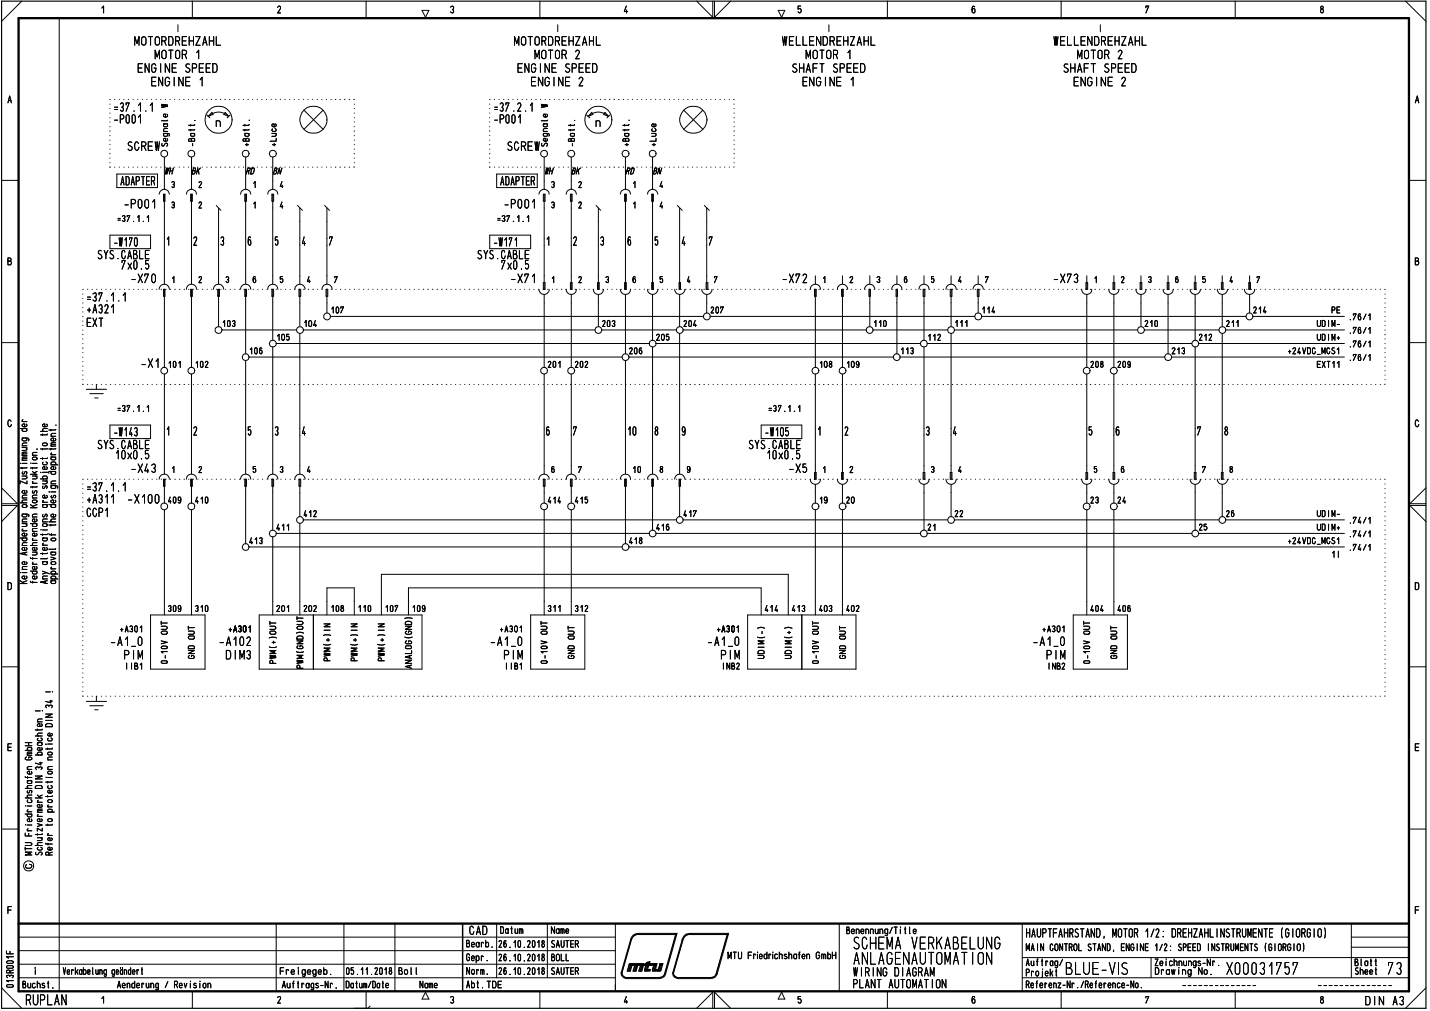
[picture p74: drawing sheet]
<svg xmlns="http://www.w3.org/2000/svg" width="420mm" height="297mm" viewBox="0 0 420 297" stroke-linecap="round" stroke-linejoin="round" font-family="sans-serif">
<defs><g id="words">
<text font-size="6.7" x="182.8" y="105.3">Jmadems</text>
<g font-size="5.3">
<text x="350.7" y="100.8">Kai</text>
<text x="357.9" y="97.9">•</text>
<text x="250.5" y="279">SO</text>
<text x="250.7" y="283.5">ABLAG-\AUTOldT 0</text>
<text x="312.9" y="286.4">3LU1-V</text>
<text x="360.3" y="286.4">X00031757</text>
</g>
<g font-size="4.6">
<text x="387.7" y="4">8</text>
<text x="7.6" y="295.4">RUPLAN</text>
</g>
<g font-size="3.9">
<text x="33.3" y="32.9">=37.1.1</text>
<text x="145" y="32.9">=37.2.1</text>
<text x="33.2" y="36.3">-P001</text>
<text x="144.9" y="36.3">-P001</text>
<text x="37.2" y="44.4">SCREO</text>
<text x="35.4" y="54.5">ADAPTER</text>
<text x="74.2" y="55.3">1</text>
<text x="82" y="55.3">4</text>
<text x="147" y="54.5">ADAPTER</text>
<text x="161.7" y="55.3">3</text>
<text x="169.7" y="55.3">2</text>
<text x="185.8" y="55.3">1</text>
<text x="28.5" y="76.2">SYS.CABLE</text>
<text x="72.9" y="72.2">5</text>
<text x="80.5" y="72.2">5</text>
<text x="88.5" y="72.2">4</text>
<text x="96.4" y="72.2">7</text>
<text x="140.1" y="76.2">SYS.CABLE</text>
<text x="144.9" y="72.5">-W171</text>
<text x="35.5" y="79.2">7x0.5</text>
<text x="38.2" y="83.2">-X70</text>
<text x="147.1" y="79.2">7x0.5</text>
<text x="25.3" y="88.6">=37.1.1</text>
<text x="25.3" y="92.1">+A321</text>
<text x="25.3" y="96.1">EXT</text>
<text x="28.5" y="132">SYS.CABLE</text>
<text x="33.8" y="135">10x0.5</text>
<text x="38.2" y="139">-X43</text>
<text x="25.3" y="144.4">=37.1.1</text>
<text x="25.3" y="148">+A311</text>
<text x="37.2" y="148">-X100</text>
<text x="25.4" y="152">CCP1</text>
<text x="143.8" y="189.8">-A1_0</text>
<text x="207.7" y="189.8">-A1_0</text>
<text x="222" y="189.8">.-'</text>
<text x="229.9" y="189.8">'''.</text>
<text x="303.2" y="189.8">-A1_0</text>
<text x="73" y="193.8">3</text>
<text x="87" y="195.1">3</text>
<text x="301.4" y="275.5">HAUPTFAHRSTAND, MOTOR 1/2: DREHZAHLINSTRUMENTE (310R310)</text>
<text x="401" y="295.4">DIN</text>
</g>
<g font-size="3.2">
<text x="81.4" y="4">2</text>
<text x="132.1" y="4">3</text>
<text x="183.3" y="4">4</text>
<text x="228.4" y="5">•</text>
<text x="234.3" y="5">5</text>
<text x="336.5" y="4">7</text>
<text x="2.2" y="30.4">A</text>
<text x="415.7" y="30.4">A</text>
<text x="2.2" y="78">B</text>
<text x="415.7" y="78">B</text>
<text x="90.1" y="83.2">4</text>
<text x="98.2" y="83.2">7</text>
<text x="280.1" y="83.2">\4</text>
<text x="337.2" y="83.2">3</text>
<text x="345.2" y="83.2">6</text>
<text x="358.7" y="83.2">Ii» 4</text>
<text x="358.9" y="83.2">l</text>
<text x="369.2" y="83.2">7</text>
<text x="74.1" y="85.2">.</text>
<text x="86.1" y="85.2">r&gt;</text>
<text x="94.5" y="85.2">r&gt;</text>
<text x="87.2" y="97.9">4</text>
<text x="89.1" y="96.1">104</text>
<text x="198.6" y="97.9">•</text>
<text x="270.5" y="100.8">4»</text>
<text x="278.4" y="97.9">•</text>
<text x="264.4" y="104.1">113</text>
<text x="2.1" y="125.6">0</text>
<text x="74.1" y="141">.</text>
<text x="185.7" y="139">10</text>
<text x="193.7" y="139">8</text>
<text x="201.8" y="139">9</text>
<text x="273.4" y="139">3</text>
<text x="281.5" y="139">4</text>
<text x="321.3" y="139">5</text>
<text x="329.3" y="139">6</text>
<text x="353.2" y="139">7</text>
<text x="2" y="173.4">D</text>
<text x="415.5" y="173.4">D</text>
<text x="2" y="220.7">E</text>
<text x="415.5" y="220.7">E</text>
<text x="415.5" y="268.6">F</text>
<text x="146.9" y="274.4">Datum</text>
<text x="161.9" y="274.4">Name</text>
<text x="248.6" y="274.5">Benennung/Title</text>
<text x="136.9" y="278.4">Bearb.</text>
<text x="146.4" y="278.5">26.10.2018</text>
<text x="161.9" y="278.5">SAUTER</text>
<text x="213.7" y="281.9">MTU Friedrichshafen GmbH</text>
<text x="301.4" y="279.5">MAIN CONTROL STAND, ENGINE 1/2: SPEED INSTRUMENTS (GIORGIO)</text>
<text x="18.4" y="286.4">Verkabelung geändert</text>
<text x="82.2" y="286.4">Fre I gegeb .</text>
<text x="101.6" y="286.4">05.11.2018</text>
<text x="136.9" y="282.4">Gebr.</text>
<text x="137" y="286.4">Norm.</text>
<text x="146.4" y="282.4">26.10.2018</text>
<text x="146.4" y="286.4">26.10.2018</text>
<text x="161.9" y="286.4">SAUTER</text>
<text x="161.9" y="282.4">BOLL</text>
<text x="339.2" y="283.9">Zeichnungs-Nr.</text>
<text x="339.3" y="286.4">Drawing No.</text>
<text x="398" y="283.9">Blatt</text>
<text x="398" y="286.4">Sheet</text>
<text x="6.5" y="290.4">Buchst.</text>
<text x="34.3" y="290.4">Aenderung / Revision</text>
<text x="82.8" y="290.4">Auf trags-Nr .</text>
<text x="123.2" y="290.4">Name</text>
<text x="136.9" y="290.4">Abt. TDE</text>
<text x="301.4" y="290.4">Referenz-Nr./Reference-No.</text>
<text x="81.4" y="294.9">2</text>
<text x="132.1" y="294.9">3</text>
<text x="387.7" y="294.9">8</text>
</g>
<g font-size="2.9">
<text x="39.4" y="13.5">MOTORDREHZAHL</text>
<text x="45.4" y="17.4">MOTOR</text>
<text x="57.3" y="17.4">1</text>
<text x="151" y="13.5">MOTORDREHZAHL</text>
<text x="157" y="17.4">MOTOR</text>
<text x="168.9" y="17.4">2</text>
<text x="229.8" y="13.5">WELLENDREHZAHL</text>
<text x="236.7" y="17.4">MOTOR</text>
<text x="248.7" y="17.4">1</text>
<text x="309.5" y="13.5">WELLENDREHZAHL</text>
<text x="316.4" y="17.4">MOTOR</text>
<text x="328.3" y="17.4">2</text>
<text x="40.4" y="21.4">ENGINE</text>
<text x="54.3" y="21.4">SPEED</text>
<text x="152" y="21.4">ENGINE</text>
<text x="165.9" y="21.4">SPEED</text>
<text x="232.6" y="21.4">SHAFT</text>
<text x="244.6" y="21.4">SPEED</text>
<text x="312.4" y="21.4">SHAFT</text>
<text x="324.3" y="21.4">SPEED</text>
<text x="44.4" y="25.4">ENGINE</text>
<text x="58.3" y="25.4">1</text>
<text x="156" y="25.4">ENGINE</text>
<text x="169.9" y="25.4">2</text>
<text x="235.8" y="25.4">ENGINE</text>
<text x="249.6" y="25.4">1</text>
<text x="315.4" y="25.4">ENGINE</text>
<text x="329.3" y="25.4">2</text>
<text x="72.7" y="51.3">0</text>
<text x="81.4" y="51.3">N</text>
<text x="160.1" y="51.3">FN</text>
<text x="169" y="51.3">K</text>
<text x="185" y="51.3">b</text>
<text x="191.7" y="51.3">BN</text>
<text x="193.6" y="55.3">4</text>
<text x="34.4" y="65.3">=37.1.1</text>
<text x="36.4" y="61.3">-P00 1</text>
<text x="74.2" y="61.3">1</text>
<text x="82" y="61.3">4</text>
<text x="86.9" y="61.3">\</text>
<text x="95.6" y="61.3">\</text>
<text x="146" y="65.3">=37.1.1</text>
<text x="148.1" y="61.3">-PO01</text>
<text x="33.1" y="72.5">1170</text>
<text x="74.2" y="83.2">6</text>
<text x="82.1" y="83.2">5</text>
<text x="150" y="83.2">-X71</text>
<text x="161.9" y="83.2">1</text>
<text x="169.9" y="83.2">2</text>
<text x="177.8" y="83.2">3</text>
<text x="185.8" y="83.2">6</text>
<text x="193.7" y="83.2">5</text>
<text x="201.8" y="83.2">4</text>
<text x="209.8" y="83.2">7</text>
<text x="229.8" y="83.2">-X72 7y</text>
<text x="245.7" y="83.2">(.12</text>
<text x="253.8" y="83.2">(1\3</text>
<text x="264.4" y="83.2">\ 6</text>
<text x="269.7" y="83.2">(15</text>
<text x="289.4" y="83.2">7</text>
<text x="309.5" y="83.2">-X73</text>
<text x="334.7" y="85.2">EI</text>
<text x="94.9" y="93.1">C</text>
<text x="96.5" y="92.1">)107</text>
<text x="206.4" y="93.9">4</text>
<text x="207.9" y="92.1">,207</text>
<text x="286.2" y="93.9">0</text>
<text x="288.4" y="92.1">114</text>
<text x="368.1" y="92.1">214</text>
<text x="391.2" y="92.1">PE</text>
<text x="396.4" y="94.1">.76/1</text>
<text x="79.7" y="100.8">IM</text>
<text x="176.8" y="96.1">203</text>
<text x="200.7" y="96.1">204</text>
<text x="256.5" y="96.1">110</text>
<text x="280.4" y="96.1">111</text>
<text x="336.1" y="96.1">210</text>
<text x="360.2" y="96.1">211</text>
<text x="386.8" y="100.2">UD1M+</text>
<text x="386.9" y="96.1">UD1M-</text>
<text x="396.4" y="98.1">.76/1</text>
<text x="73.1" y="104.8">106</text>
<text x="344.2" y="104.8">213</text>
<text x="378.3" y="104.1">+24VDO_MOS1</text>
<text x="396.4" y="102.1">.76/1</text>
<text x="396.4" y="106.1">.76/1</text>
<text x="41.2" y="108.1">-XI</text>
<text x="49.3" y="108.1">101</text>
<text x="57.2" y="108.1">102</text>
<text x="158.6" y="109.8">0</text>
<text x="160.8" y="108.1">201</text>
<text x="166.5" y="109.8">0</text>
<text x="168.7" y="108.1">202</text>
<text x="238.3" y="109.8">0</text>
<text x="240.6" y="108.1">108</text>
<text x="246.3" y="109.8">0</text>
<text x="248.6" y="108.1">109</text>
<text x="318" y="109.8">0</text>
<text x="320.2" y="108.1">208</text>
<text x="326" y="109.8">0</text>
<text x="328.2" y="108.1">209</text>
<text x="386.9" y="108.1">EXT11</text>
<text x="34.3" y="121.1">=37.1.1</text>
<text x="225.7" y="121.1">=37.1.1</text>
<text x="33.1" y="128.3">1143</text>
<text x="184.3" y="128">10</text>
<text x="192.2" y="128">8</text>
<text x="200.2" y="128">9</text>
<text x="219.9" y="132">SYS.CABLE</text>
<text x="224.5" y="128.3">1105</text>
<text x="225.1" y="135">10x0.5</text>
<text x="74.2" y="139">5</text>
<text x="82.1" y="139">3</text>
<text x="90.1" y="139">4</text>
<text x="161.9" y="139">6</text>
<text x="169.8" y="139">7</text>
<text x="231.8" y="139.2">- X5</text>
<text x="241.5" y="139">1</text>
<text x="249.5" y="139">2</text>
<text x="49.1" y="148">409</text>
<text x="57.1" y="148">410</text>
<text x="160.9" y="148">414</text>
<text x="168.8" y="148">415</text>
<text x="240.6" y="148">19</text>
<text x="248.6" y="148">20</text>
<text x="320.3" y="148">23</text>
<text x="328.3" y="148">24</text>
<text x="81.1" y="156">411</text>
<text x="86.9" y="152.8">0</text>
<text x="89" y="152">412</text>
<text x="192.6" y="156">416</text>
<text x="198.5" y="153.7">0</text>
<text x="200.6" y="152">417</text>
<text x="272.4" y="156">21</text>
<text x="278" y="152">• 22</text>
<text x="352.1" y="156">25</text>
<text x="357.9" y="153.7">0</text>
<text x="360.1" y="152">26</text>
<text x="386.9" y="156">UD1M+</text>
<text x="386.9" y="152">UD1M-</text>
<text x="396.4" y="153.9">.74/1</text>
<text x="73" y="159.9">413 411</text>
<text x="184.6" y="159.9">418</text>
<text x="349.9" y="157.6">0</text>
<text x="378.3" y="159.9">+24VD0_MOS1</text>
<text x="396.4" y="157.9">.74/1</text>
<text x="396.4" y="161.9">.74/1</text>
<text x="391.1" y="163.9">11</text>
<text x="49.2" y="179.8">309</text>
<text x="55.9" y="179.8">1310</text>
<text x="81" y="179.8">201</text>
<text x="89.1" y="179.8">202</text>
<text x="97.1" y="179.8">108</text>
<text x="105.1" y="179.8">110</text>
<text x="113" y="179.8">107</text>
<text x="120.9" y="179.8">109</text>
<text x="160.8" y="179.8">311</text>
<text x="168.8" y="179.8">312</text>
<text x="224.7" y="179.8">414</text>
<text x="232.4" y="179.8">413</text>
<text x="240.5" y="179.8">403</text>
<text x="248.5" y="179.8">402</text>
<text x="321.8" y="179.8">04</text>
<text x="328.3" y="179.8">406</text>
<text x="35.1" y="185.8">+A301</text>
<text x="67.2" y="185.8">+A30</text>
<text x="86.9" y="182.2">1-</text>
<text x="87.1" y="183.6">m</text>
<text x="118.6" y="185.1">z</text>
<text x="146.8" y="185.8">+A301</text>
<text x="210.6" y="185.8">+A301</text>
<text x="306.1" y="185.8">+A301</text>
<text x="32.4" y="189.8">-A1_0</text>
<text x="64.4" y="189.8">-A1 0</text>
<text x="79.1" y="186.5">KD</text>
<text x="86.7" y="186.5">--</text>
<text x="36.5" y="193.8">PIM</text>
<text x="36.9" y="196.8">1</text>
<text x="38.3" y="196.8">1B1</text>
<text x="66.3" y="193.8">DIM</text>
<text x="87" y="196.5">a_</text>
<text x="118.8" y="196.5">-x</text>
<text x="118.9" y="192.2">..‹—I</text>
<text x="148" y="193.8">PIM</text>
<text x="148.5" y="196.8">1 1131</text>
<text x="211.8" y="193.8">PIM</text>
<text x="212.4" y="196.8">INB2</text>
<text x="222.4" y="193.6">§</text>
<text x="307.5" y="193.8">PIM</text>
<text x="308.1" y="196.8">INB2</text>
<text x="137.8" y="274.7">CAD</text>
<text x="117" y="286.4">Bel l</text>
<text x="250.7" y="286.9">WIRING DIAGRAM</text>
<text x="301.4" y="283.8">Auftrag/</text>
<text x="301.4" y="286.9">Projekt</text>
<text x="101.5" y="290.4">Datum/Date</text>
<text x="228.5" y="293.7">A</text>
<text x="250.7" y="290.4">PLANT AUTOMATION</text>
<text x="183.3" y="294.9">4</text>
<text x="234.3" y="294.9">5</text>
<text x="285.4" y="294.9">6</text>
<text x="336.5" y="294.9">7</text>
<text x="409.1" y="295.4">A3/</text>
</g>
<g font-size="2.8">
<text x="160.9" y="195.1" transform="rotate(-90 160.9 195.1)">0-10v OUT</text>
<text x="168.8" y="193.6" transform="rotate(-90 168.8 193.6)">GND OUT</text>
<text x="240.6" y="195.1" transform="rotate(-90 240.6 195.1)">0-10v OUT</text>
<text x="248.6" y="193.6" transform="rotate(-90 248.6 193.6)">GND OUT</text>
<text x="320.3" y="195.1" transform="rotate(-90 320.3 195.1)">0-10v OUT</text>
<text x="328.3" y="193.6" transform="rotate(-90 328.3 193.6)">GND OUT</text>
</g>
<g font-size="2.5">
<text x="269.8" y="142.4">l.../</text>
<text x="278.2" y="142.4">'...7</text>
<text x="349.5" y="142.4">l...;</text>
<text x="357.5" y="142.4">V'..../</text>
<text x="7.8" y="230.4">o</text>
</g>
<g font-size="1.6">
<text x="6.3" y="124">4-</text>
<text x="16.2" y="125.6">•</text>
<text x="6.3" y="131.2">C</text>
<text x="12.3" y="131.2">OE</text>
<text x="6.2" y="140.9">00.0</text>
<text x="9.2" y="142.3">‘-</text>
<text x="12.2" y="143.7">NO7</text>
<text x="12.3" y="142.3">0C</text>
<text x="9.3" y="145">(/)</text>
<text x="12.3" y="149.3">017</text>
<text x="6.2" y="153.5">000.0</text>
<text x="6.2" y="161.8">00</text>
<text x="6.3" y="160.4">C</text>
<text x="6.3" y="156.2">t-</text>
<text x="9.3" y="159.1">‘ -</text>
<text x="6.2" y="167.5">00</text>
<text x="6.3" y="166">Ot-00</text>
<text x="6.2" y="170.3">0000.</text>
<text x="103.1" y="185.8">—</text>
<text x="111" y="185.8">—</text>
<text x="47.2" y="186.5">M</text>
<text x="55.2" y="190.8">M</text>
<text x="55.2" y="186.5">I-</text>
<text x="78.8" y="188">,-,</text>
<text x="102.8" y="188">'-`</text>
<text x="103.6" y="188.6">+</text>
<text x="110.7" y="188">'-`</text>
<text x="111.6" y="188.6">+</text>
<text x="118.9" y="186.5">CD</text>
<text x="231.2" y="186.4">+</text>
<text x="55.2" y="193.6">CD</text>
<text x="95" y="194.3">0-</text>
<text x="102.9" y="194.3">0-</text>
<text x="103" y="193">3=</text>
<text x="110.9" y="194.3">0-</text>
<text x="110.9" y="193">3=</text>
<text x="13.2" y="206.7">-4-</text>
<text x="10.7" y="211.9">0—</text>
<text x="10" y="216.4">:2</text>
<text x="10" y="222">.00</text>
<text x="10.7" y="217.8">00</text>
<text x="7.8" y="226.2">C r&gt;</text>
<text x="13.8" y="223.4">C</text>
<text x="13.8" y="226.2">C</text>
<text x="7.9" y="233.2">tf7</text>
<text x="10.3" y="230.4">—</text>
<text x="7.4" y="237.6">—</text>
<text x="7.7" y="238.8">r.-</text>
<text x="10.7" y="238.8">00.</text>
<text x="10.8" y="235.9">0-</text>
<text x="7" y="240.2">IC</text>
<text x="7.8" y="241.6">a.)</text>
<text x="7.8" y="244.3">c_</text>
<text x="10.8" y="240.2">c</text>
<text x="7.1" y="250">I—</text>
<text x="7.2" y="250">•</text>
<text x="10.3" y="251.4">t., ) CC</text>
<text x="10.7" y="247.1">00</text>
<text x="10.7" y="250">00</text>
<text x="2.1" y="268.6">F</text>
<text x="1.6" y="280.4">Lt-</text>
<text x="1.7" y="283.2">CD</text>
<text x="1.7" y="284.6">CD</text>
<text x="1.7" y="286">ce</text>
</g>
</g></defs>
<g fill="none" stroke="#000" stroke-width=".29">
<path d="M6.4 .3l-5.9 6M17.4 5.3v286M29.9 2.4l.5-.6v2M56.5 .3v5M107.6 .3v5M124 3h2l-1 2.1zM158.6 .3v5M204.7 .3l4.7 4.8v-4.8M209.9 .3v4.8l4.8-4.8M228.6 3h2l-.9 2.1M260.7 .3v5M286.4 2l-.4-.2-.2 .1-.2 1.4a.47 .47 0 0 0 .6 .5 .47 .47 0 0 0 .3-.8l-.3-.5-.5 .1-.1 .4"/>
<path d="M311.8 .3v5M362.9 .3v5M413 .3l6 6M.5 53h5M414 53h5M48.3 89v18.9M56.3 89v18.9M64.2 89v6.9M72.2 89v15M80.1 89v11M88.1 89v6.9M96.1 89v2.9"/>
<path d="M159.9 89v18.9M167.9 89v18.9M175.8 89v6.9M183.8 89v15M191.7 89v11M199.7 89v6.9M207.6 89v2.9M239.6 89v18.9M247.5 89v18.9M255.6 89v6.9M263.5 89v15M271.5 89v11"/>
<path d="M279.4 89v6.9M287.4 89v2.9M319.3 89v18.9M327.3 89v18.9M335.2 89v6.9M343.2 89v15M351.2 89v11M359.1 89v6.9M367.2 89v2.9M.5 100.7h5M414 100.7h5M416.8 123.8a.48 .48 0 0 0-.6-.4 .48 .48 0 0 0-.4 .6v.7l.4 .6h.4l.3-.6"/>
<path d="M.5 148.5h4.6l-4.6 4.7M.5 143.3l4.6 4.7h-4.6M48.3 144.8v3M56.3 144.8v3M72.2 144.8v15M80.1 144.8v11M88.1 144.8v7M159.9 144.8v3M167.9 144.8v3M183.8 144.8v15M191.7 144.8v11M199.7 144.8v7"/>
<path d="M239.6 144.8v3M247.5 144.8v3M271.5 144.8v11M279.4 144.8v7M319.3 144.8v3M327.3 144.8v3M351.2 144.8v11M359.1 144.8v7M419 148.5h-4.8l4.8 4.7M419 143.3l-4.8 4.7h4.8M.5 195.9h5M414 195.9h5"/>
<path d="M7.4 219.1h2M7.4 218.2h2M8.4 218.2v.9M10.4 208.9h1.4M11 218.2h1.1l.3 .6-.3 .2h-.8l-.3-.2 .3-.6M11 214.2v.4M12.1 219.7l.3 .4-.4 .4-1-.2v-.5l.7-.2v.9M12.1 212.7l.3 .2-.3 .5h-.9l-.2-.5 .7-.3v.8M12.4 214.2l-.1 .3h-1.9M7.4 228.2l.1 .2h1.9M7.4 234.4h2M7.4 220.5h2"/>
<path d="M7.8 222.4l-.4 .4v.2l.4 .3 1.6-.2-.2-.6-.8-.1v.4M8 221.9h1.4M8.1 228.2v.5M8.3 220.5l-.3-.4 .3-.5 1.1 .2v.4l-.3 .3M9 234.9l.4 .2v.5l-.3 .2-.9-.1-.2-.2 .2-.5M9.2 226.7l.2 .2-.2 .5h-.9l-.3-.5 .7-.3v.8M9.4 233.6l-1.3 .1-.1 .5 .4 .2M9.4 230.8l-1.3 .1-.1 .5 .4 .2M9.4 221.4h-1.1l-.3 .2 .3 .3M9.4 221l-1.3 .1-.1 .1 .3 .2M10.4 228h2l-2 .9h2M10.5 231.1l.3-.3h1.2l.4 .3v.5h-2z"/>
<path d="M11 239.9h1.4M11 233.6l1 .8M11.6 224.1h.8M12 223.9v.8l-1.6-.5M12.1 236.4l.3 .5-.4 .3-1-.1v-.5l.2-.2h.5v.8M12.4 233.6l-.8 .4M.5 243.6h5M7.4 247.6h1.5a.42 .42 0 0 1 .5 .4 .42 .42 0 0 1-.5 .4h-1.5M7.4 244.8v.8h2M8.4 244.9v.7M9.4 250.4h-2l1.6 .4-1.6 .4h2M11 242l1.4 .4-1.4 .4"/>
<path d="M11 244.9v.5M12.1 240.6l.3 .3-.3 .5h-.9l-.2-.4v-.3l.7-.2v.9M12.4 247.6h-1.3l-.1 .5 .4 .3M12.4 244.9l-.1 .3h-1.9M12.4 243.3v.9l-1.4-.9v.9M414 243.6h5M3.3 266.4h-1v2M5.5 275.3h175.3M5.5 279.3h175.3M81.2 271.4v19.9M101 271.4v19.9M116 271.4v19.9"/>
<path d="M145.9 271.4v15.9M160.8 271.4v15.9M180.8 271.4v19.9M246.6 271.4v19.9M300.4 271.4v19.8M397 271.4v15.9M397 278.3h17M397 275.3h17M.5 290.2l5.9 6M2.1 289.4l1.4-.1a.38 .38 0 0 1 .4 .4 .38 .38 0 0 1-.4 .4l-1.4-.1-.2-.3zM2.2 287.3l-.3-.4a.55 .55 0 0 1 .5-.4 .55 .55 0 0 1 .5 .4 .48 .48 0 0 1 .6-.4 .48 .48 0 0 1 .4 .5l-.3 .3M3.9 288.1h-2l.6 .4"/>
<path d="M3.9 281.1h-2l.6 .4M5.5 287.3h175.3M5.5 283.3h175.3M29.9 293.4l.5-.6v1.9M56.5 291.3v4.9M107.6 291.3v4.9M108.8 295.6l-.7 .6h-4M125 291.5l1 2h-2zM158.6 291.3v4.9M204.7 296.2l4.7-4.7v4.7M209.9 296.2v-4.7l4.8 4.7M260.7 291.3v4.9"/>
<path d="M300.4 287.3h113.6M300.4 281.3h113.6M311.8 291.3v4.9M338.2 281.3v6M362.9 291.3v4.9M419 290.2l-6 6"/>
<circle cx="8.4" cy="254.4" r="1.49"/>
</g>
<path d="M.5 .3h418.5v295.9h-418.5z" fill="none" stroke="#000" stroke-width=".34"/>
<path d="M5.5 5.3h408.5v286h-408.5zM5.5 271.4h408.5" fill="none" stroke="#000" stroke-width=".68"/>
<path d="M135.9 271.4v19.9" fill="none" stroke="#000" stroke-width=".42"/>
<g fill="none" stroke="#000" stroke-width=".29">
<path d="M10.4 208.9h1.4M11 218.2h1.1l.3 .6-.3 .2h-.8l-.3-.2 .3-.6M11 214.2v.4M12.1 219.7l.3 .4-.4 .4-1-.2v-.5l.7-.2v.9M12.1 212.7l.3 .2-.3 .5h-.9l-.2-.5 .7-.3v.8M12.5 208.9h.1M12.4 214.2l-.1 .3h-1.9M10.4 228h2l-2 .9h2M10.5 231.1l.3-.3h1.2l.4 .3v.5h-2zM11 239.9h1.4M11 233.6l1 .8M11.6 224.1h.8"/>
<path d="M12 223.9v.8l-1.6-.5M12.1 236.4l.3 .5-.4 .3-1-.1v-.5l.2-.2h.5v.8M12.4 233.6l-.8 .4M11 242l1.4 .4-1.4 .4M11 244.9v.5M12.1 240.6l.3 .3-.3 .5h-.9l-.2-.4v-.3l.7-.2v.9M12.4 247.6h-1.3l-.1 .5 .4 .3M12.4 244.9l-.1 .3h-1.9M12.4 243.3v.9l-1.4-.9v.9"/>
</g>
<g fill="none" stroke="#000" stroke-width=".29">
<path d="M12.5 208.9h.1M14 229.6v.4M14 233.8v.4M14 238.6h2M14 237.1h1.4M14 228.4h1.4M14.1 235.1l.3-.2 .8 .1 .2 .5-1 .3-.4-.3zM14.3 236.6h-.3l.3 .5M14.4 238.6a.43 .43 0 0 1-.4-.4 .43 .43 0 0 1 .4-.5l.9 .2 .1 .4-.5 .3M14.9 230.8l.5 .3-.4 .5h-.7l-.3-.2 .2-.5M15.1 232.2l.3 .3-.3 .5h-.8l-.3-.3 .1-.4 .6-.1v.8M15.4 233.8l-.1 .2h-1.9"/>
<path d="M15.4 229.6v.2h-2M13.4 247.7l.1 .3h1.9M14 245.4h1.4M14 242.1v.5M14.1 240.7l.3-.2 .8 .1 .2 .5-1 .3-.4-.3zM14.1 247.7v.5M14.3 244.9l-.3 .1 .3 .4M15.1 249l.3 .4-.5 .4-.8-.2v-.5l.6-.2v.9M15.1 246.2l.3 .4-.5 .4-.8-.2v-.5l.6-.2v.9M15.4 242.1l-.1 .3h-1.9"/>
</g>
<g fill="none" stroke="#000" stroke-width=".29">
<path d="M13.4 212.9l.6-.3 1 .1 .4 .3v.5h-2zM13.4 209.8h2l-2 .9h2M13.4 211.7h2M13.4 203.3h1.4M13.5 218.6h.1M13.7 207.9l-.3-.3a.48 .48 0 0 1 .5-.4 .48 .48 0 0 1 .5 .3 .53 .53 0 0 1 .5-.3 .53 .53 0 0 1 .5 .4l-.3 .3M14 219.8v.4M14 218.6h1.4M14.9 216.8l.5 .4-.4 .5h-.7l-.3-.3 .2-.5M15.1 215.5l.3 .2-.3 .5h-.8l-.3-.5 .4-.3h.3v.8M15.4 219.8v.2h-2M13.6 228.4h.1"/>
<path d="M14.1 226.7l.3-.1 .8 .1 .2 .5-1 .2-.4-.2zM14.1 221.1l.3-.1 .8 .1 .2 .5-1 .2-.4-.2z"/>
</g>
<g fill="none" stroke="#000" stroke-width=".29">
<path d="M15.5 203.3h.1M14 229.6v.4M14 233.8v.4M14 238.6h2M14 237.1h1.4M14 228.4h1.4M14.1 235.1l.3-.2 .8 .1 .2 .5-1 .3-.4-.3zM14.3 236.6h-.3l.3 .5M14.4 238.6a.43 .43 0 0 1-.4-.4 .43 .43 0 0 1 .4-.5l.9 .2 .1 .4-.5 .3M14.9 230.8l.5 .3-.4 .5h-.7l-.3-.2 .2-.5M15.1 232.2l.3 .3-.3 .5h-.8l-.3-.3 .1-.4 .6-.1v.8M15.4 233.8l-.1 .2h-1.9"/>
<path d="M15.4 229.6v.2h-2M13.4 247.7l.1 .3h1.9M14 245.4h1.4M14 242.1v.5M14.1 240.7l.3-.2 .8 .1 .2 .5-1 .3-.4-.3zM14.1 247.7v.5M14.3 244.9l-.3 .1 .3 .4M15.1 249l.3 .4-.5 .4-.8-.2v-.5l.6-.2v.9M15.1 246.2l.3 .4-.5 .4-.8-.2v-.5l.6-.2v.9M15.4 242.1l-.1 .3h-1.9"/>
</g>
<g fill="none" stroke="#000" stroke-width=".29">
<path d="M13.4 212.9l.6-.3 1 .1 .4 .3v.5h-2zM13.4 209.8h2l-2 .9h2M13.4 211.7h2M13.4 203.3h1.4M13.5 218.6h.1M13.7 207.9l-.3-.3a.48 .48 0 0 1 .5-.4 .48 .48 0 0 1 .5 .3 .53 .53 0 0 1 .5-.3 .53 .53 0 0 1 .5 .4l-.3 .3M14 219.8v.4M14 218.6h1.4M14.9 216.8l.5 .4-.4 .5h-.7l-.3-.3 .2-.5M15.1 215.5l.3 .2-.3 .5h-.8l-.3-.5 .4-.3h.3v.8M15.4 219.8v.2h-2M13.6 228.4h.1"/>
<path d="M14.1 226.7l.3-.1 .8 .1 .2 .5-1 .2-.4-.2zM14.1 221.1l.3-.1 .8 .1 .2 .5-1 .2-.4-.2z"/>
</g>
<g fill="none" stroke="#000" stroke-width=".29">
<path d="M12.5 158.1h1.1l.3 .5-.3 .3h-.8l-.3-.3 .3-.5M12.5 156.9v.4M12.5 155.7h1.4M12.7 159.6l-.2 .3 .3 .3M13.9 156.9l-.1 .2h-1.9M13.9 158.1l-.2 .1M12.5 167.8l1.9 .9M12.5 165h1.1l.3 .4-.1 .3-.2 .2-.9-.1-.2-.4 .3-.4M12.5 170.1h1.4M12.5 162.5v.4M12.5 160.2h1.4M13.2 170.8v.6"/>
<path d="M13.7 160.9l.2 .5-.4 .3-.9-.2-.1-.4 .2-.2h.5v.8M13.7 168.2l-1.2 .5M13.9 170.6l-2 .4 2 .4M13.9 169.2h-1.2l-.2 .5 .2 .4M13.9 164l-.1 .2h-1.9M13.9 162.5l-.1 .1h-1.9M13.9 165l-.2 .1M15.5 203.3h.1M8.7 253.9a.6 .6 0 0 1 .7 .6 .6 .6 0 0 1-.6 .6h-.8l-.4-.3-.1-.5 .3-.3"/>
</g>
<g fill="none" stroke="#000" stroke-width=".29">
<path d="M11.9 126.7h2M12 138.8h.1M12.5 138.8h1.5l.4 .2M12.5 127.5v.4M12.5 131.7v.5M12.5 134.5v.5M13.5 135.7l.4 .4-.3 .5-.9-.1-.2-.3 .2-.4M13.7 137.2l.2 .2-.2 .5h-1l-.2-.5 .7-.3v.8M13.7 124.6l.2 .3-.1 .3-.9 .2a.45 .45 0 0 1-.4-.6 .45 .45 0 0 1 .7-.3v.9M13.9 134.5l-.1 .2h-1.9M13.9 131.7l-.1 .2h-1.9M13.9 127.5l-.1 .3h-1.9"/>
<path d="M13.9 125.9l-1.3 .2v.6h.3M12.1 155.7h.1M12.5 158.1h1.1l.3 .5-.3 .3h-.8l-.3-.3 .3-.5M12.5 153.3h1.4M12.5 156.9v.4M12.5 155.7h1.4M12.6 154l.9-.2a.42 .42 0 0 1 .4 .5 .42 .42 0 0 1-.4 .4l-.8-.1zM12.7 151.2a.37 .37 0 0 0-.2 .5 .37 .37 0 0 0 .4 .2l.3-.7a.41 .41 0 0 1 .7 .1 .41 .41 0 0 1-.2 .6M12.7 147.1l-.2 .2 .3 .3M12.7 159.6l-.2 .3 .3 .3M12.8 140.7l-.3-.3 .3-.5h.8l.3 .3-.3 .5M13.7 145.5l.2 .3-.2 .5h-1l-.2-.5 .7-.3v.8"/>
<path d="M13.9 152.5h-1.2l-.2 .4 .2 .4M13.9 156.9l-.1 .2h-1.9M13.9 158.1l-.2 .1M12.5 167.8l1.9 .9M12.5 165h1.1l.3 .4-.1 .3-.2 .2-.9-.1-.2-.4 .3-.4M12.5 162.5v.4M12.5 170.1h1.4M12.5 160.2h1.4M13.2 170.8v.6M13.7 160.9l.2 .5-.4 .3-.9-.2-.1-.4 .2-.2h.5v.8M13.7 168.2l-1.2 .5M13.9 170.6l-2 .4 2 .4"/>
<path d="M13.9 169.2h-1.2l-.2 .5 .2 .4M13.9 164l-.1 .2h-1.9M13.9 162.5l-.1 .1h-1.9M13.9 165l-.2 .1"/>
</g>
<g fill="none" stroke="#000" stroke-width=".29">
<path d="M5.9 125.9h2M6 136.1h.1M6.5 128.7l1.8 .1 .2 .3-.2 .4M6.5 137.3v.5M6.5 136.1h1.4M6.5 135.2h1.4M6.5 133.9h1.4M6.7 138.6a.36 .36 0 0 0-.2 .5 .36 .36 0 0 0 .5 .2 .6 .6 0 0 1 .8-.6l-.1 .7M6.8 128.7l-.3 .3 .3 .5h.8l.3-.2-.3-.6M6.8 125.9l-.3 .3 .3 .5h.8l.3-.2-.3-.6M7.5 131.5l.4 .3-.1 .4-1.3 .1M7.7 124.6l.2 .5-.4 .3-.9-.2v-.5l.6-.2v.9"/>
<path d="M7.9 137.3l-.1 .2h-1.9M7.9 134.7h-1.2l-.2 .3 .2 .2M7.9 134.3h-1.2l-.2 .2 .4 .2M7.9 133.3h-1.2l-.2 .3 .2 .3M7.9 132.8l-1.3 .1v.4h.3M9.5 136.1h1.4M9.5 137.3v.5M9.5 138.5l1 .9M10.9 137.3v.2h-2M10.9 138.5l-.9 .4M11.9 126.7h2M12 138.8h.1"/>
<path d="M12.5 138.8h1.5l.4 .2M12.5 127.5v.4M12.5 131.7v.5M12.5 134.5v.5M13.5 135.7l.4 .4-.3 .5-.9-.1-.2-.3 .2-.4M13.7 137.2l.2 .2-.2 .5h-1l-.2-.5 .7-.3v.8M13.7 124.6l.2 .3-.1 .3-.9 .2a.45 .45 0 0 1-.4-.6 .45 .45 0 0 1 .7-.3v.9M13.9 134.5l-.1 .2h-1.9M13.9 131.7l-.1 .2h-1.9M13.9 127.5l-.1 .3h-1.9M13.9 125.9l-1.3 .2v.6h.3M5.9 158.1h2"/>
<path d="M5.9 147.7h2M6.5 151l1.8 .1 .2 .4-.2 .3M6.5 146.3h1.4M6.6 148.4l.9-.1 .3 .1 .1 .4-1 .3-.3-.2zM6.8 158.1l-.3 .2 .3 .6 .9-.1 .2-.5-.3-.2M6.8 151l-.3 .4 .3 .5 1-.2 .1-.3-.3-.4M7.5 153.8a.42 .42 0 0 1 .4 .5 .42 .42 0 0 1-.4 .4h-1M7.7 156.7l.2 .3-.2 .5h-1l-.2-.4 .1-.3 .6-.2v.9M7.7 144.2l.2 .4-.4 .3-.9-.1-.1-.4 .7-.3v.8M7.9 146.9l-1.3 .1-.1 .4 .4 .3M7.9 145.5l-1.3 .1 .1 .7M7.9 141.3v.9l-2-.9v.9"/>
<path d="M8.9 149.2h2M8.9 148.3l1.2 .9M9.5 147.2l.4-.3h.6l.4 .3v.2l-.2 .3h-.8zM9.5 146.3h1.4M9.5 156.1h1.4M9.5 142.9v.4M9.8 153.8l-.3 .2v.5l.3 .2 1-.2 .1-.3-.4-.4M10.6 156.7l.3 .3-.3 .5h-.9l-.1-.7 .6-.2v.9M10.9 159.4l-1.3 .2-.1 .5 .4 .2M10.9 155.3l-1.3 .1 .1 .7M10.9 151l-1.3 .2 .1 .7M10.9 145.5l-1.3 .1 .1 .7"/>
<path d="M10.9 142.9v.2h-2M10.9 148.3l-1.3 .5M12.1 155.7h.1M12.5 153.3h1.4M12.6 154l.9-.2a.42 .42 0 0 1 .4 .5 .42 .42 0 0 1-.4 .4l-.8-.1zM12.7 151.2a.37 .37 0 0 0-.2 .5 .37 .37 0 0 0 .4 .2l.3-.7a.41 .41 0 0 1 .7 .1 .41 .41 0 0 1-.2 .6M12.7 147.1l-.2 .2 .3 .3M12.8 140.7l-.3-.3 .3-.5h.8l.3 .3-.3 .5M13.7 145.5l.2 .3-.2 .5h-1l-.2-.5 .7-.3v.8M13.9 152.5h-1.2l-.2 .4 .2 .4M5.9 171.4h2M5.9 170.6l1.3 .8"/>
<path d="M6 168.2h.1M6.5 168.2h1.4M7.3 162.4v.6M7.9 162.2l-2 .4 2 .5M7.9 170.6l-1.3 .5M8.9 170.8l.2 .3h1.8M8.9 163.8l.1 .3h1.9M8.9 167.8h2M8.9 160.3h2M9.5 162.2h1.4M9.6 163.8v.5M9.6 170.8v.5"/>
<path d="M9.8 167.8l-.3 .2v.5l.3 .2 1-.2 .1-.4-.4-.3M10.5 162.2l.4 .4-.2 .4-1.2 .1M10.6 166.5l.3 .5-.4 .3-.8-.1-.2-.5 .2-.2h.5v.8M10.6 160.9l.3 .5-.4 .3-.8-.1-.2-.5 .2-.2h.5v.8"/>
</g>
<g fill="none" stroke="#000" stroke-width=".29">
<path d="M9.1 136.1h.1M9.5 133.8h1.4M9.5 137.3v.5M9.5 138.5l1 .9M9.5 136.1h1.4M9.7 134.4h1l.2 .5-1 .2-.4-.2zM10.9 132.9l-1.3 .2 .1 .7M10.9 132h.1M10.9 137.3v.2h-2M10.9 138.5l-.9 .4M8.9 149.2h2M8.9 148.3l1.2 .9"/>
<path d="M9.5 147.2l.4-.3h.6l.4 .3v.2l-.2 .3h-.8zM9.5 156.1h1.4M9.5 146.3h1.4M9.5 142.9v.4M9.8 153.8l-.3 .2v.5l.3 .2 1-.2 .1-.3-.4-.4M10.6 156.7l.3 .3-.3 .5h-.9l-.1-.7 .6-.2v.9M10.9 159.4l-1.3 .2-.1 .5 .4 .2M10.9 155.3l-1.3 .1 .1 .7M10.9 151l-1.3 .2 .1 .7M10.9 145.5l-1.3 .1 .1 .7M10.9 142.9v.2h-2M10.9 148.3l-1.3 .5"/>
<path d="M8.9 170.8l.2 .3h1.8M8.9 163.8l.1 .3h1.9M8.9 167.8h2M8.9 160.3h2M9.5 162.2h1.4M9.6 163.8v.5M9.6 170.8v.5M9.8 167.8l-.3 .2v.5l.3 .2 1-.2 .1-.4-.4-.3M10.5 162.2l.4 .4-.2 .4-1.2 .1M10.6 166.5l.3 .5-.4 .3-.8-.1-.2-.5 .2-.2h.5v.8M10.6 160.9l.3 .5-.4 .3-.8-.1-.2-.5 .2-.2h.5v.8"/>
</g>
<g fill="none" stroke="#000" stroke-width=".29">
<path d="M52.3 7.3v2M163.9 7.3v2M243.5 7.3v2M323.3 7.3v2M32.3 38.4v.2M32.3 39.8v.1M47.2 29.2h.1M47.5 30.6l1.7 .3-1.7 .2 1.7 .1-1.7 .4M48 39.2l1.6 .1 .2 .3-.1 .4M48 36.4h1.1l.1 .6-.2 .3h-.7l-.3-.3v-.4l.3-.2M48 38.6h1.2M48.3 39.2l-.3 .2v.5l.3 .1 .9-.1v-.5l-.2-.2"/>
<path d="M48.6 29.2h.1M49.1 33.5l.1 .7-.3 .2-.9-.2v-.5l.6-.2v.9M49.1 36.4h.1M49.2 37.8h-1l-.2 .3 .2 .5M49.2 35.3v.2h-1.7M49.9 29.2h.1M51.3 29.2h.1M52.6 29.2h.1M54 29.2h.1M55.3 29.2h.1M56 39.2h.9l.3 .2v.5l-.3 .1-.9-.1v-.5l.3-.2M56 36.6v.4"/>
<path d="M56 38v.4M56.7 29.2h.1M57.2 38v.2h-1.8M57.2 36.6l-.1 .2h-1.7M57.2 35.4h.1M57.2 39.2l-.2 .1M58 29.2h.1M59.4 29.2h.1M60.7 33.8l1 .8M60.7 29.2h.1M61.3 34.2a4.1 4.1 0 0 1 5.9 0M62 29.2h.2"/>
<path d="M62.3 33l.3 .6-1.4 .6zM63.4 29.2h.1M63.5 35.7a.7 .7 0 0 1 1.1 0l.1 1.5M63.5 35.5v1.7M64.7 29.2h.2M66.1 29.2h.2M66.2 33l1 1.2-1.5-.6zM67.4 29.2h.2M67.6 33.8l-.8 .8M68.8 29.2h.1M70.1 29.2h.1M71.5 29.2h.1"/>
<path d="M71.9 39.2l1.1 .1 .1 .6-.9 .1-.3-.3 .3-.5M71.9 36.6v.4M71.9 38v.4M72.9 29.2h.1M73.2 38l-.1 .2h-1.7M73.2 36.6l-.1 .2h-1.7M73.2 39.2l-.2 .1M74.2 29.2h.1M75.6 29.2h.1M76.9 29.2h.1M78.3 29.2h.1M79.6 29.2h.1"/>
<path d="M81 29.2h.1M82.3 29.2h.1M83.7 29.2h.1M85 29.2h.1M86.4 29.2h.1M87.8 29.2h.1M89.1 29.2h.1M89.3 32.3l5.7 5.7M90.5 29.2h.1M91.8 29.2h.1M93.2 29.2h.1M94.5 29.2h.1"/>
<path d="M94.9 32.4l-5.6 5.6M95.9 29.2h.1M97.2 29.2h.1M98.5 29.2h.2M99.9 29.2h.1M101.2 29.2h.2M102.6 29.2h.1M103.9 29.2l.2 .1M104.1 30.6h.1M104.1 31.8v.1M104.1 33.2v.1M104.1 34.5v.1"/>
<path d="M104.1 35.8v.1M104.1 37.2v.1M104.1 38.4v.2M104.1 39.8v.1M143.9 38.4v.2M143.9 39.8v.1M158.8 29.2h.1M160.1 29.2h.1M161.5 29.2h.1M162.9 29.2h.1M164.2 29.2h.1M165.6 29.2h.1"/>
<path d="M166.9 29.2h.1M168.3 29.2h.1M169.6 29.2h.1M171 29.2h.1M172.3 33.8l1 .8M172.3 29.2h.1M172.8 34.2a4.1 4.1 0 0 1 6 0M173.7 29.2h.1M173.9 33l.3 .6-1.4 .6zM175 29.2h.1M175.1 35.7a.7 .7 0 0 1 1.1 0l.1 1.5M175.1 35.5v1.7"/>
<path d="M176.4 29.2h.1M177.7 29.2h.1M177.8 33l1 1.2-1.5-.6zM179 29.2h.2M179.2 33.8l-.8 .8M180.4 29.2h.2M181.7 29.2h.2M183.1 29.2h.2M184.4 29.2h.1M185.8 29.2h.1M187.2 29.2h.1M188.5 29.2h.1"/>
<path d="M189.9 29.2h.1M191.2 29.2h.1M192.6 29.2h.1M193.9 29.2h.1M195.3 29.2h.1M196.6 29.2h.1M198 29.2h.1M199.3 29.2h.1M200.7 29.2h.1M200.9 32.3l5.6 5.7M202.1 29.2h.1M203.4 29.2h.1"/>
<path d="M204.8 29.2h.1M206.1 29.2h.1M206.5 32.4l-5.6 5.6M207.5 29.2h.1M208.8 29.2h.1M210.2 29.2h.1M211.5 29.2h.1M212.9 29.2h.1M214.2 29.2h.1M215.6 29.2l.1 .1M215.7 30.6h.1M215.7 31.8v.1"/>
<path d="M215.7 33.2v.1M215.7 34.5v.1M215.7 35.8v.1M215.7 37.2v.1M215.7 38.4v.2M215.7 39.8v.1M32.3 41.1v.1M32.3 42.4v.1M32.3 43.8v.1M32.3 45v.2M32.3 46.4v.1M32.3 47.8h.1"/>
<path d="M32.3 49l.1 .1M33.7 49.1h.1M34.3 55.1h12M34.3 51.1h12M35 49.1h.1M36.4 49.1h.1M37.7 49.1h.1M39.1 49.1h.1M40.4 49.1h.1M41.8 49.1h.1M43.1 49.1h.1M44.5 49.1h.1"/>
<path d="M45.8 49.1h.1M46.8 57.1a1.48 1.48 0 0 1 1.5-1.5 1.48 1.48 0 0 1 1.4 1.5M47.2 49.1h.1M48 57.1h.5v2h-.5zM48.3 53.2v2.4M48.3 57.1v4M48.6 49.1h.1M49.1 40.7l.1 .6-.8 .2a.44 .44 0 0 1-.3-.6 .44 .44 0 0 1 .5-.3v.9M49.9 49.1h.1M50.5 53.6l.3-.3 .4 .2v.6l-.4 .1a.42 .42 0 0 1 .4 .6 .42 .42 0 0 1-.7 .1M50.5 59.6l.3-.2 .4 .1v.6l-.4 .1a.47 .47 0 0 1 .5 .5 .47 .47 0 0 1-.5 .4l-.3-.3M51.3 49.1h.1"/>
<path d="M52.6 49.1h.1M54 49.1h.1M54.7 57.1a1.48 1.48 0 0 1 1.5-1.5 1.48 1.48 0 0 1 1.5 1.5M55.3 49.1h.1M56 57.1h.5v2h-.5zM56.3 41l-.4-.3-.3 .1-.2 .7h1.8v-.7l-.8-.1-.1 .8M56.3 53.2v2.4M56.3 57.1v4M56.6 42.2v.6M56.7 49.1h.1M58 49.1h.1M58.5 53.7a.39 .39 0 0 1 .5-.3 .39 .39 0 0 1 .1 .6l-.6 1.1h.7"/>
<path d="M58.5 59.7l.1-.3h.5l.1 .2-.7 1.5h.7M59.4 49.1h.1M60.7 49.1h.1M62 49.1h.2M63.4 49.1h.1M64.7 49.1h.2M66.1 49.1h.2M67.4 49.1h.2M68.8 49.1h.1M70.1 49.1h.1M70.7 57.1a1.53 1.53 0 0 1 1.5-1.5 1.53 1.53 0 0 1 1.5 1.5M71.5 49.1h.1"/>
<path d="M71.9 57.1h.5v2h-.5zM72.1 42.5h.9M72.2 41l-.5-.3-.3 .2v.6h1.8v-.6l-.4-.3-.5 .1-.1 .8M72.2 53.2v2.4M72.2 57.1v4M72.5 42.2v.6M75.6 49.1h.1M76.9 49.1h.1M78.3 49.1h.1M78.7 57.1a1.48 1.48 0 0 1 1.5-1.5 1.48 1.48 0 0 1 1.5 1.5M79.6 49.1h.1M79.9 57.1h.5v2h-.5z"/>
<path d="M80.1 53.2v2.4M80.1 57.1v4M85 49.1h.1M86.4 49.1h.1M87.8 49.1h.1M89.1 49.1h.1M90.5 49.1h.1M91.8 49.1h.1M93.2 49.1h.1M94.5 49.1h.1M95.9 49.1h.1M97.2 49.1h.1"/>
<path d="M98.5 49.1h.2M99.9 49.1h.1M101.2 49.1h.2M102.6 49.1h.1M104.1 49l-.2 .1M104.1 41.1v.1M104.1 42.4v.1M104.1 43.8v.1M104.1 45v.2M104.1 46.4v.1M104.1 47.8h.1M143.9 49l.1 .1"/>
<path d="M143.9 41.1v.1M143.9 42.4v.1M143.9 43.8v.1M143.9 45v.2M143.9 46.4v.1M143.9 47.8h.1M145.2 49.1h.1M145.9 55.1h12M145.9 51.1h12M146.6 49.1h.1M148 49.1h.1M149.3 49.1h.1"/>
<path d="M150.7 49.1h.1M152 49.1h.1M153.4 49.1h.1M154.7 49.1h.1M156.1 49.1h.1M157.4 49.1h.1M158.4 57.1a1.48 1.48 0 0 1 1.5-1.5 1.48 1.48 0 0 1 1.4 1.5M158.8 49.1h.1M159.6 57.1h.5v2h-.5zM159.9 53.2v2.4M159.9 57.1v4M162.1 59.6l.1-.2a.43 .43 0 0 1 .6 .2 .43 .43 0 0 1-.3 .6 .43 .43 0 0 1 .3 .6 .43 .43 0 0 1-.6 .2l-.1-.2"/>
<path d="M164.2 49.1h.1M165.6 49.1h.1M166.3 57.1a1.53 1.53 0 0 1 1.6-1.5 1.53 1.53 0 0 1 1.5 1.5M166.9 49.1h.1M167.6 57.1h.5v2h-.5zM167.9 53.2v2.4M167.9 57.1v4M170.1 59.7l.1-.3h.4l.2 .2-.7 1.5h.7M172.3 49.1h.1M173.7 49.1h.1M175 49.1h.1M176.4 49.1h.1"/>
<path d="M177.7 49.1h.1M179 49.1h.2M180.4 49.1h.2M181.7 49.1h.2M182.2 57.1a1.53 1.53 0 0 1 1.6-1.5 1.53 1.53 0 0 1 1.5 1.5M183.1 49.1h.2M183.5 57.1h.5v2h-.5zM183.8 53.2v2.4M183.8 57.1v4M186.1 59.9l.5-.5v1.7M188.5 49.1h.1M189.9 49.1h.1"/>
<path d="M190.3 57.1a1.48 1.48 0 0 1 1.5-1.5 1.48 1.48 0 0 1 1.5 1.5M191.5 57.1h.5v2h-.5zM191.7 53.2v2.4M191.7 57.1v4M194.4 59.4l-.5 1.3h.8M196.6 49.1h.1M198 49.1h.1M199.3 49.1h.1M200.7 49.1h.1M202.1 49.1h.1M203.4 49.1h.1M204.8 49.1h.1"/>
<path d="M206.1 49.1h.1M207.5 49.1h.1M208.8 49.1h.1M210.2 49.1h.1M211.5 49.1h.1M212.9 49.1h.1M214.2 49.1h.1M215.7 49l-.1 .1M215.7 41.1v.1M215.7 42.4v.1M215.7 43.8v.1M215.7 45v.2"/>
<path d="M215.7 46.4v.1M215.7 47.8h.1M32.3 69.1h11.9v4h-11.9zM48.3 70v2.1M49.1 70.3l.5-.7v2.5M56.3 70v2.1M56.9 70l.3-.3a.45 .45 0 0 1 .5 .1 .45 .45 0 0 1 0 .6l-.8 1.7h.9M63.5 60.4l1.4 1.4M64.2 61.1v4M64.2 70v2.1M64.9 69.9l.3-.3a.61 .61 0 0 1 .5 .6 .61 .61 0 0 1-.4 .6 .69 .69 0 0 1 .4 .6 .69 .69 0 0 1-.4 .7l-.4-.4M88.1 61.1v4"/>
<path d="M96.1 61.1v4M143.9 69.1h12v4h-12M159.9 70v2.1M160.7 70.3l.5-.7v2.5M167.9 70v2.1M168.5 70l.3-.3a.45 .45 0 0 1 .5 .1 .45 .45 0 0 1 0 .6l-.8 1.7h.9M175.1 60.4l1.4 1.4M175.8 61.1v4M175.8 70v2.1M176.5 69.9l.3-.3a.61 .61 0 0 1 .5 .6 .61 .61 0 0 1-.4 .6 .69 .69 0 0 1 .4 .6 .69 .69 0 0 1-.4 .7l-.4-.4M183.8 70v2.1M185.2 69.8l-.4-.2-.3 .6v1.4l.5 .5a1.11 1.11 0 0 0 0-1.7l-.4 .2-.1 .4"/>
<path d="M191.7 70v2.1M193.2 69.6h-.7v1.1l.4-.3a1.11 1.11 0 0 1 0 1.7l-.4-.5M194.5 60.4v.7M199 60.4l1.4 1.4M199.7 61.1v4M199.7 70v2.1M201 69.6l-.6 1.9h.9M201 71v1.1M207 60.4l1.4 1.4M207.6 61.1v4M207.6 70v2.1M208.4 70.1v-.5h.9l-.9 2.5"/>
<path d="M24.3 98.2v.2M24.3 99.6v.1M39.2 85h.1M40.6 85h.1M42 85h.1M43.3 85h.1M44.7 85h.1M46 85h.1M46.8 85a1.48 1.48 0 0 1 1.5-1.5 1.48 1.48 0 0 1 1.4 1.5M47.4 85h.1M48 85h.5v2h-.5zM48.3 81v2.5"/>
<path d="M48.3 85v4M48.6 85h.2M50 85h.2M50.7 81.8l.4-.5v1.8M51.3 85h.2M52.7 85h.2M54.1 85h.1M54.7 85a1.48 1.48 0 0 1 1.5-1.5 1.48 1.48 0 0 1 1.5 1.5M55.4 85h.1M56 85h.5v2h-.5zM56.3 81v2.5M56.3 85v4"/>
<path d="M56.8 85h.1M58.1 85h.1M58.5 81.6l.1-.3h.5l.1 .2-.7 1.6h.7M59.5 85h.1M60.8 85h.1M62.2 85h.1M62.7 85a1.52 1.52 0 0 1 1.5-1.5 1.52 1.52 0 0 1 1.5 1.5M63.5 85h.1M64 85h.5v2h-.5zM64.2 81v2.5M64.2 85v4M64.9 85h.1"/>
<path d="M65.6 94.7l.4-.6v1.8M66.3 85h.1M66.4 81.5l.3-.2a.43 .43 0 0 1 .5 .3 .43 .43 0 0 1-.4 .5 .43 .43 0 0 1 .4 .5 .43 .43 0 0 1-.5 .4l-.3-.3M66.9 94.3l.3-.2 .3 .2 .1 1.3a.38 .38 0 0 1-.4 .3 .38 .38 0 0 1-.4-.3zM67.6 85h.1M68.3 94.5l.2-.3a.43 .43 0 0 1 .5 .4 .43 .43 0 0 1-.3 .5 .43 .43 0 0 1 .3 .5 .43 .43 0 0 1-.5 .3l-.2-.2M69 85h.1M70.3 85h.1M70.7 85a1.52 1.52 0 0 1 1.5-1.5 1.52 1.52 0 0 1 1.5 1.5M71.7 85h.1M71.9 85h.5v2h-.5zM72.2 81v2.5"/>
<path d="M72.2 85v4M73 85h.1M75.7 85h.1M77.1 85h.1M78.4 85h.1M78.7 85a1.48 1.48 0 0 1 1.5-1.5 1.48 1.48 0 0 1 1.5 1.5M79.8 85h.6v2h-.5v-2M80.1 81v2.5M80.1 85v4M81.2 85h.1M82.5 85h.1M83.9 85h.1"/>
<path d="M85.2 85h.1M87.8 85v2h.5v-2M88.1 81v2.5M88.1 85v4M91.9 85h.2M93.3 85h.1M95.8 85v2h.5v-2M96.1 81v2.5M96.1 85v4M100 85h.1M101.4 85h.1M102.7 85h.1"/>
<path d="M104.1 85h.1M105.5 85h.1M106.8 85h.1M108.2 85h.1M109.5 85h.1M110.9 85h.1M112.2 85h.1M113.6 85h.1M114.9 85h.1M116.3 85h.1M117.6 85h.1M119 85h.1"/>
<path d="M120.4 85h.1M121.7 85h.1M123.1 85h.1M124.3 85h.2M125.7 85h.2M127 85h.2M128.4 85h.2M129.8 85h.1M131.1 85h.2M132.5 85h.1M133.8 85h.1M135.2 85h.1"/>
<path d="M136.5 85h.1M137.9 85h.1M139.2 85h.1M140.6 85h.1M141.9 85h.1M143.3 85h.1M144.7 85h.1M146 85h.1M147.4 85h.1M148.7 85h.1M150.1 85h.1M151.4 85h.1"/>
<path d="M152.8 85h.1M154.1 85h.1M155.5 85h.1M156.8 85h.1M158.2 85h.1M158.4 85a1.48 1.48 0 0 0 1.5 1.5 1.48 1.48 0 0 0 1.4-1.5M159.6 85h.5v-1.9h-.5v1.9M159.9 81v4M159.9 86.5v2.5M160.9 85h.1M162.3 85h.1M163.5 85h.2"/>
<path d="M164.9 85h.2M166.2 85h.2M166.3 85a1.52 1.52 0 0 0 1.6 1.5 1.52 1.52 0 0 0 1.5-1.5M167.6 83.1h.5v1.9h-.5zM167.9 81v4M167.9 86.5v2.5M169 85h.1M170.3 85h.1M171.7 85h.1M173 85h.1M174.3 85a1.52 1.52 0 0 0 1.5 1.5 1.52 1.52 0 0 0 1.5-1.5M174.4 85h.1"/>
<path d="M175.6 83.1h.5v1.9h-.5zM175.8 81v4M175.8 86.5v2.5M177.1 85h.1M178.4 85h.1M179.8 85h.1M181.1 85h.1M182.2 85a1.48 1.48 0 0 0 1.5 1.5 1.48 1.48 0 0 0 1.5-1.5M182.5 85h.1M183.5 83.1h.5v1.9h-.5zM183.8 81v4M183.8 86.5v2.5"/>
<path d="M186.6 85h.1M187.9 85h.1M189.3 85h.1M190.3 85a1.48 1.48 0 0 0 1.5 1.5 1.48 1.48 0 0 0 1.5-1.5M190.6 85h.1M191.7 81v4M191.7 86.5v2.5M192 85v-1.9h-.5v1.9h.6M193.3 85h.1M194.7 85h.1M196 85h.1M197.4 85h.1"/>
<path d="M198.2 85a1.48 1.48 0 0 0 1.5 1.5 1.48 1.48 0 0 0 1.5-1.5M198.8 85h.1M199.5 83.1h.4v1.9h-.4zM199.7 81v4M199.7 86.5v2.5M200.1 85h.1M201.4 85h.1M202.7 85h.2M204.1 85h.2M205.4 85h.2M206.2 85a1.48 1.48 0 0 0 1.5 1.5 1.48 1.48 0 0 0 1.5-1.5M206.8 85h.2"/>
<path d="M207.5 83.1h.5v1.9h-.5zM207.6 81v4M207.6 86.5v2.5M208.2 85h.1M209.5 85h.1M210.9 85h.1M212.2 85h.1M213.6 85h.1M214.9 85h.1M216.3 85h.1M217.6 85h.1M219 85h.1"/>
<path d="M220.3 85h.1M221.7 85h.1M223.1 85h.1M224.4 85h.1M225.8 85h.1M227.1 85h.1M228.5 85h.1M229.8 85h.1M231.2 85h.1M232.5 85h.1M233.9 85h.1M235.2 85h.1"/>
<path d="M236.6 85h.1M238 85h.1M238.1 85a1.48 1.48 0 0 1 1.5-1.5 1.48 1.48 0 0 1 1.5 1.5M239.2 85h.6v2h-.5v-2M239.6 85v4M240.6 85h.1M241.9 81.8l.5-.5v1.8M241.9 85h.2M243.3 85h.2M244.6 85h.2M246 85a1.52 1.52 0 0 1 1.5-1.5 1.52 1.52 0 0 1 1.5 1.5M247.3 85h.5v2h-.5z"/>
<path d="M247.5 85v4M248.7 85h.1M250.1 85h.1M251.4 85h.1M252.8 85h.1M254 85a1.48 1.48 0 0 1 1.5-1.5 1.48 1.48 0 0 1 1.5 1.5M254.1 85h.1M255.3 85h.4v2h-.4zM255.6 85v4M256.8 85h.1M258.2 85h.1M259.5 85h.1"/>
<path d="M260.9 85h.1M262 85a1.48 1.48 0 0 1 1.5-1.5 1.48 1.48 0 0 1 1.5 1.5M262.3 85h.1M263.3 85h.4v2h-.4zM263.5 81v2.5M263.5 85v4M266.3 85h.1M267.7 85h.1M269 85h.1M270 85a1.48 1.48 0 0 1 1.4-1.5 1.48 1.48 0 0 1 1.5 1.5M270.4 85h.1M271.5 85v4"/>
<path d="M271.7 85v2h-.5v-2h.6M273.1 85h.1M274.3 98.7l.4-.5v1.8M274.4 85h.1M275.5 98.6l.2-.4h.4l.2 .3-.8 1.5h.8M275.8 85h.1M277.1 85h.1M277.9 85a1.52 1.52 0 0 1 1.5-1.5 1.52 1.52 0 0 1 1.6 1.5M278.4 85h.2M279.2 85h.5v2h-.5zM279.4 81v2.5M279.4 85v4"/>
<path d="M279.8 85h.2M281.1 85h.2M282.5 85h.2M283.8 85h.1M285.2 85h.1M285.9 85a1.52 1.52 0 0 1 1.5-1.5 1.52 1.52 0 0 1 1.5 1.5M286.6 85h.1M287.1 85h.6v2h-.6zM287.4 81v2.5M287.4 85v4M287.9 85h.1M289.3 85h.1"/>
<path d="M290.6 85h.1M292 85h.1M293.3 85h.1M294.7 85h.1M296 85h.1M297.4 85h.1M298.7 85h.1M300.1 85h.1M301.5 85h.1M302.8 85h.1M304.2 85h.1M305.5 85h.1"/>
<path d="M306.9 85h.1M308.2 85h.1M309.6 85h.1M310.9 85h.1M312.3 85h.1M313.6 85h.1M315 85h.1M316.3 85h.1M317.6 85h.2a1.48 1.48 0 0 0 1.5 1.5 1.48 1.48 0 0 0 1.5-1.5M319 85h.6v-1.9h-.5v1.9M319.3 81v4M319.3 86.5v2.5"/>
<path d="M320.3 85h.2M321.7 81.8l.4-.5v1.8M321.7 85h.2M323 85h.1M324.4 85h.1M325.8 85a1.48 1.48 0 0 0 1.5 1.5 1.48 1.48 0 0 0 1.5-1.5M327 83.1h.5v1.9h-.5zM327.3 81v4M327.3 86.5v2.5M328.5 85h.1M329.5 81.6l.1-.3h.5l.1 .2v.4l-.7 1.2h.7M329.8 85h.1"/>
<path d="M331.2 85h.1M332.5 85h.1M333.7 85a1.52 1.52 0 0 0 1.5 1.5 1.52 1.52 0 0 0 1.6-1.5M335.2 81v2.1M335.2 86.5v2.5M337.9 85h.1M339.3 85h.1M340.7 85h.1M341.8 85a1.48 1.48 0 0 0 1.4 1.5 1.48 1.48 0 0 0 1.5-1.5h.1M342 85h.1M342.9 83.1h.6v1.9h-.6zM343.2 81v4"/>
<path d="M343.2 86.5v2.5M346.1 85h.1M347.4 85h.1M348.8 85h.1M349.7 85a1.48 1.48 0 0 0 1.5 1.5 1.48 1.48 0 0 0 1.5-1.5M350.1 85h.1M350.9 83.1h.5v1.9h-.5zM351.2 81v4M351.2 86.5v2.5M351.5 85h.1M352.8 85h.1M354 81.3h-.6v.7a.52 .52 0 0 1 .8 .4 .52 .52 0 0 1-.8 .5v-.2"/>
<path d="M354.1 85h.2M355.5 85h.1M356.8 85h.2M357.7 85a1.48 1.48 0 0 0 1.5 1.5 1.48 1.48 0 0 0 1.4-1.5M358.2 85h.2M358.9 83.1v1.9h.5v-1.9M359.1 83.1v1.9M359.1 86.5v2.5M359.5 85h.2M360.9 85h.1M362.2 85h.1M363.6 85h.1"/>
<path d="M365 85h.1M365.6 85a1.48 1.48 0 0 0 1.5 1.5 1.48 1.48 0 0 0 1.5-1.5M366.3 85h.1M366.9 83.1h.5v1.9h-.5zM367.2 81v4M367.2 86.5v2.5M367.7 85h.1M369 85h.1M370.4 85h.1M371.7 85h.1M373.1 85h.1M374.4 85h.1"/>
<path d="M375.8 85h.1M377.1 85h.1M378.5 85h.1M379.9 85h.1M381.2 85h.1M382.6 85h.1M383.9 85h.1M385.3 85h.1M386.6 85h.1M388 85h.1M389.3 85h.1M390.7 85h.1"/>
<path d="M391 96.9h4M391 93h4M392 85h.1M393.3 85h.2M394.7 85h.1M396 85h.2M397.4 85h.2M398.7 85h.1M400.1 85h.1M401.4 85h.1M402.8 85h.1M404.2 85h.1"/>
<path d="M405.5 85h.1M406.9 85l.1 .1M407 86.4h.1M407 87.6v.1M407 89v.1M407 90.3v.1M407 91.6v.1M407 93h.1M407 94.3v.1M407 95.6v.1M407 96.9v.1M407 98.2v.2"/>
<path d="M407 99.6v.1M24.3 100.9v.1M24.3 102.2v.2M24.3 103.5v.1M24.3 104.9v.1M24.3 106.2v.1M24.3 107.5v.1M24.3 108.9v.1M24.3 110.2h.1M24.3 111.5v.1M24.3 112.9h.1M25.4 114.4h5.9"/>
<path d="M25.7 112.9h.1M26.4 115.7h4M27.1 112.9h.1M27.8 116.9h1M28.3 112.9v1.5M28.4 112.9h.1M29.8 112.9h.1M31.1 112.9h.1M32.5 112.9h.1M33.8 112.9h.1M35.2 112.9h.1M36.5 112.9h.1"/>
<path d="M37.9 112.9h.1M39.2 112.9h.1M40.6 112.9h.1M42 112.9h.1M43.3 112.9h.1M43.6 105.4l1.2 2.5M44.7 112.9h.1M44.8 105.4l-1.2 2.5M45.8 106.2l.6-.8v2.5M46 112.9h.1M47.4 112.9h.1M48.6 112.9h.2"/>
<path d="M50 112.9h.2M51.3 112.9h.2M52.7 112.9h.2M54.1 112.9h.1M55.4 112.9h.1M56.8 112.9h.1M58.1 112.9h.1M59.5 112.9h.1M60.8 112.9h.1M62.2 112.9h.1M63.5 112.9h.1M64.9 112.9h.1"/>
<path d="M66.3 112.9h.1M67.6 112.9h.1M69 112.9h.1M70.3 112.9h.1M71.7 112.9h.1M73 112.9h.1M74.4 112.9h.1M75.7 112.9h.1M77.1 112.9h.1M78.4 112.9h.1M79.8 112.9h.1M81.2 112.9h.1"/>
<path d="M82.5 112.9h.1M83.9 112.9h.1M85.2 112.9h.1M86.5 112.9h.2M87.8 112.9h.2M89.2 112.9h.2M90.6 112.9h.1M91.9 112.9h.2M93.3 112.9h.1M94.6 112.9h.1M96 112.9h.1M97.3 112.9h.1"/>
<path d="M98.7 112.9h.1M100 112.9h.1M101.4 112.9h.1M102.7 112.9h.1M104.1 112.9h.1M105.5 112.9h.1M106.8 112.9h.1M108.2 112.9h.1M109.5 112.9h.1M110.9 112.9h.1M112.2 112.9h.1M113.6 112.9h.1"/>
<path d="M114.9 112.9h.1M116.3 112.9h.1M117.6 112.9h.1M119 112.9h.1M120.4 112.9h.1M121.7 112.9h.1M123.1 112.9h.1M124.3 112.9h.2M125.7 112.9h.2M127 112.9h.2M128.4 112.9h.2M129.8 112.9h.1"/>
<path d="M131.1 112.9h.2M132.5 112.9h.1M133.8 112.9h.1M135.2 112.9h.1M136.5 112.9h.1M137.9 112.9h.1M139.2 112.9h.1M140.6 112.9h.1M141.9 112.9h.1M143.3 112.9h.1M144.7 112.9h.1M146 112.9h.1"/>
<path d="M147.4 112.9h.1M148.7 112.9h.1M150.1 112.9h.1M151.4 112.9h.1M152.8 112.9h.1M154.1 112.9h.1M155.5 112.9h.1M156.8 112.9h.1M158.2 112.9h.1M159.6 112.9h.1M160.9 112.9h.1M162.3 112.9h.1"/>
<path d="M163.5 112.9h.2M164.9 112.9h.2M166.2 112.9h.2M167.6 112.9h.2M169 112.9h.1M170.3 112.9h.1M171.7 112.9h.1M173 112.9h.1M174.4 112.9h.1M175.7 112.9h.1M177.1 112.9h.1M178.4 112.9h.1"/>
<path d="M179.8 112.9h.1M181.1 112.9h.1M182.5 112.9h.1M183.9 112.9h.1M185.2 112.9h.1M186.6 112.9h.1M187.9 112.9h.1M189.3 112.9h.1M190.6 112.9h.1M192 112.9h.1M193.3 112.9h.1M194.7 112.9h.1"/>
<path d="M196 112.9h.1M197.4 112.9h.1M198.8 112.9h.1M200.1 112.9h.1M201.4 112.9h.1M202.7 112.9h.2M204.1 112.9h.2M205.4 112.9h.2M206.8 112.9h.2M208.2 112.9h.1M209.5 112.9h.1M210.9 112.9h.1"/>
<path d="M212.2 112.9h.1M213.6 112.9h.1M214.9 112.9h.1M216.3 112.9h.1M217.6 112.9h.1M219 112.9h.1M220.3 112.9h.1M221.7 112.9h.1M223.1 112.9h.1M224.4 112.9h.1M225.8 112.9h.1M227.1 112.9h.1"/>
<path d="M228.5 112.9h.1M229.8 112.9h.1M231.2 112.9h.1M232.5 112.9h.1M233.9 112.9h.1M235.2 112.9h.1M236.6 112.9h.1M238 112.9h.1M239.2 112.9h.2M240.6 112.9h.1M241.9 112.9h.2M243.3 112.9h.2"/>
<path d="M244.6 112.9h.2M246 112.9h.1M247.4 112.9h.1M248.7 112.9h.1M250.1 112.9h.1M251.4 112.9h.1M252.8 112.9h.1M254.1 112.9h.1M255.5 112.9h.1M256.8 112.9h.1M258.2 112.9h.1M259.5 112.9h.1"/>
<path d="M260.9 112.9h.1M262.3 112.9h.1M263.6 112.9h.1M265 112.9h.1M266.3 112.9h.1M267.7 112.9h.1M269 112.9h.1M270.4 112.9h.1M271.7 112.9h.1M273.1 112.9h.1M274.4 112.9h.1M275.8 112.9h.1"/>
<path d="M277.1 112.9h.1M278.4 112.9h.2M279.8 112.9h.2M281.1 112.9h.2M282.5 112.9h.2M283.8 112.9h.1M285.2 112.9h.1M286.6 112.9h.1M287.9 112.9h.1M289.3 112.9h.1M290.6 112.9h.1M292 112.9h.1"/>
<path d="M293.3 112.9h.1M294.7 112.9h.1M296 112.9h.1M297.4 112.9h.1M298.7 112.9h.1M300.1 112.9h.1M301.5 112.9h.1M302.8 112.9h.1M304.2 112.9h.1M305.5 112.9h.1M306.9 112.9h.1M308.2 112.9h.1"/>
<path d="M309.6 112.9h.1M310.9 112.9h.1M312.3 112.9h.1M313.6 112.9h.1M315 112.9h.1M316.3 112.9h.1M317.6 112.9h.2M319 112.9h.2M320.3 112.9h.2M321.7 112.9h.2M323 112.9h.1M324.4 112.9h.1"/>
<path d="M325.8 112.9h.1M327.1 112.9h.1M328.5 112.9h.1M329.8 112.9h.1M331.2 112.9h.1M332.5 112.9h.1M333.9 112.9h.1M335.2 112.9h.1M336.6 112.9h.1M337.9 112.9h.1M339.3 112.9h.1M340.7 112.9h.1"/>
<path d="M342 112.9h.1M343.4 112.9h.1M344.7 112.9h.1M346.1 112.9h.1M347.4 112.9h.1M348.8 112.9h.1M350.1 112.9h.1M351.5 112.9h.1M352.8 112.9h.1M354.1 112.9h.2M355.5 112.9h.1M356.8 112.9h.2"/>
<path d="M358.2 112.9h.2M359.5 112.9h.2M360.9 112.9h.1M362.2 112.9h.1M363.6 112.9h.1M365 112.9h.1M366.3 112.9h.1M367.7 112.9h.1M369 112.9h.1M370.4 112.9h.1M371.7 112.9h.1M373.1 112.9h.1"/>
<path d="M374.4 112.9h.1M375.8 112.9h.1M377.1 112.9h.1M378.5 112.9h.1M379.9 112.9h.1M381.2 112.9h.1M382.6 112.9h.1M383.9 112.9h.1M385.3 112.9h.1M386.6 112.9h.1M388 112.9h.1M389.3 112.9h.1"/>
<path d="M390.7 112.9h.1M391 100.9h4M391 104.9h4M392 112.9h.1M393.3 112.9h.2M394.7 112.9h.1M396 112.9h.2M397.4 112.9h.2M398.7 112.9h.1M400.1 112.9h.1M401.4 112.9h.1M402.8 112.9h.1"/>
<path d="M404.2 112.9h.1M405.5 112.9h.1M407 112.9h-.1M407 100.9v.1M407 102.2v.2M407 103.5v.1M407 104.9v.1M407 106.2v.1M407 107.5v.1M407 108.9v.1M407 110.2h.1M407 111.5v.1"/>
<path d="M9.1 136.1h.1M9.5 133.8h1.4M9.7 134.4h1l.2 .5-1 .2-.4-.2zM10.9 132.9l-1.3 .2 .1 .7M10.9 132h.1M14.4 138.5h2M14.9 134.3h1.1l.4 .6-.4 .2h-.7l-.4-.2 .4-.6M14.9 126.2v.4M14.9 131.7v.5M14.9 136.6h2.1M14.9 133.6h1.5M14.9 131.1h1.5"/>
<path d="M14.9 128.2h1.5M15.2 133.1l-.3 .2 .4 .3M15.3 138.5l-.4 .4 .4 .5 .9-.1 .2-.4-.4-.4M15.4 136.6a.42 .42 0 0 1-.5-.5 .42 .42 0 0 1 .5-.4l1 .3v.3l-.4 .3M16.1 137.2l.3 .2-.3 .5h-.9l-.3-.5 .8-.3v.8M16.1 128.8l.3 .2-.3 .5h-.9l-.3-.5 .8-.3v.8M16.4 131.7l-.1 .2h-1.9M16.4 130.6h-1.2l-.3 .2 .3 .3M16.4 130h-1l-.5 .3 .5 .3M16.4 127.3l-1.3 .2 .1 .7M16.4 126.2l-.1 .1h-1.9M16.4 134.3l-.2 .1"/>
<path d="M32.3 124.9h11.9v4h-11.9zM48.3 125.9v1.9M48.3 136.8v2.5M49.1 126.2l.5-.8v2.4M50.7 137.6l.4-.5v1.8M56.3 125.9v1.9M56.3 136.8v2.5M56.9 125.8l.1-.2a.43 .43 0 0 1 .7-.1 .43 .43 0 0 1 0 .7l-.8 1.6h.9M58.5 137.4l.1-.3h.5l.1 .2-.7 1.6h.7M72.2 125.9v1.9M72.2 136.8v2.5M73.6 125.4h-.7v1.1l.3-.3a.97 .97 0 0 1 .2 1.6l-.5-.4"/>
<path d="M80.1 125.9v1.9M80.1 136.8v2.5M80.9 125.7l.3-.3a.64 .64 0 0 1 .5 .5 .64 .64 0 0 1-.4 .7 .76 .76 0 0 1 0 1.2l-.4-.3M88.1 125.9v1.9M88.1 136.8v2.5M89.4 125.4l-.5 1.9h.8M89.5 126.8v1M159.9 125.9v1.9M159.9 136.8v2.5M161.2 125.6l-.3-.2-.3 .6 .1 1.7 .3 .1a.95 .95 0 0 0 0-1.6l-.3 .2-.1 .4M167.9 125.9v1.9M167.9 136.8v2.5"/>
<path d="M168.5 126v-.6h.9l-.9 2.4M183.8 136.8v2.5M191.7 136.8v2.5M199.7 136.8v2.5M223.6 124.9h12v4h-12zM239.6 125.9v1.9M239.6 136.8v4M240.5 126.2l.4-.8v2.4M247.3 138.9h.5v1.9h-.5zM247.5 125.9v1.9M247.5 136.8v4M248.3 125.8l.2-.3a.54 .54 0 0 1 .6 .2 .54 .54 0 0 1-.1 .7l-.7 1.4h.8"/>
<path d="M271.5 125.9v1.9M271.5 136.8v4M272.2 125.7l.3-.3a.61 .61 0 0 1 .5 .6 .61 .61 0 0 1-.4 .6 .67 .67 0 0 1 .4 .6 .67 .67 0 0 1-.5 .6l-.3-.3M279.4 125.9v1.9M279.4 136.8v4M280.6 125.4l-.5 1.9h.9M280.7 126.8v1M319.3 125.9v1.9M319.3 136.8v4M320.7 125.4h-.7v1.1l.3-.3a.89 .89 0 0 1 .6 .8 .89 .89 0 0 1-.5 .8l-.4-.4M327 138.9h.5v1.9h-.5zM327.3 125.9v1.9"/>
<path d="M327.3 136.8v4M328.7 125.6l-.4-.2-.3 .6v1.3l.4 .5a.95 .95 0 0 0 0-1.6l-.4 .6M351.2 125.9v1.9M351.2 136.8v4M351.9 126v-.6h.9l-.9 2.4M359.1 125.9v1.9M359.1 136.8v4M360.1 125.4a.99 .99 0 0 0 .5 1.4v.9a.61 .61 0 0 1-.9-.5 .61 .61 0 0 1 .6-.7 .58 .58 0 0 0 .3-.6 .58 .58 0 0 0-.5-.5zM361.6 137.1a.49 .49 0 0 0-.2 .6 .49 .49 0 0 0 .6 .2 .46 .46 0 0 1 .1 .6 .46 .46 0 0 1-.6 .2 .64 .64 0 0 1 .5-1l.1-.5zM14.4 156.8l.2 .3h1.8M14.4 153.3h2M14.4 144.5h.1"/>
<path d="M14.9 154.1v.4M14.9 144.5h1.5M15 158.2l1-.1 .4 .2v.3l-.4 .3h-.6l-.4-.2zM15.1 156.8v.5M15.2 145.6a.33 .33 0 0 0-.1 .6 .33 .33 0 0 0 .5-.2l.1-.2a.33 .33 0 0 1 .5-.2 .33 .33 0 0 1 .1 .4l-.2 .3M16.1 151.1l.3 .3-.3 .5h-.9l-.3-.3 .1-.4 .7-.2v.9M16.1 147l.3 .4-.4 .3-1-.1-.1-.4 .8-.3v.8M16.4 154.1l-.1 .2h-1.9M16.4 152.5l-1.3 .1-.2 .4 .5 .3M16.4 141.3l-1.3 .2 .1 .7M24.3 154.3v.1M24.3 155.7v.1"/>
<path d="M24.3 157.1h.1M24.3 158.4v.1M24.3 159.8v.1M39.2 140.8h.1M40.6 140.8h.1M42 140.8h.1M43.3 140.8h.1M44.7 140.8h.1M46 140.8h.1M46.8 140.8a1.48 1.48 0 0 1 1.5-1.5 1.48 1.48 0 0 1 1.4 1.5M47.4 140.8h.1M48 140.8h.5v2h-.5z"/>
<path d="M48.3 140.8v4M48.6 140.8h.2M50 140.8h.2M51.3 140.8h.2M52.7 140.8h.2M54.1 140.8h.1M54.7 140.8a1.48 1.48 0 0 1 1.5-1.5 1.48 1.48 0 0 1 1.5 1.5M55.4 140.8h.1M56 140.8h.5v2h-.5zM56.3 140.8v4M56.8 140.8h.1M58.1 140.8h.1"/>
<path d="M59.5 140.8h.1M60.8 140.8h.1M62.2 140.8h.1M63.5 140.8h.1M64.9 140.8h.1M66.3 140.8h.1M67.6 140.8h.1M69 140.8h.1M70.3 140.8h.1M70.7 140.8a1.52 1.52 0 0 1 1.5-1.5 1.52 1.52 0 0 1 1.5 1.5M71.7 140.8h.1M71.9 140.8h.5v2h-.5z"/>
<path d="M72.2 140.8v4M73 140.8h.1M75.7 140.8h.1M77.1 140.8h.1M78.4 140.8h.1M78.7 140.8a1.48 1.48 0 0 1 1.5-1.5 1.48 1.48 0 0 1 1.5 1.5M79.8 140.8h.6v2h-.5v-2M80.1 140.8v4M81.2 140.8h.1M82.5 140.8h.1M83.9 140.8h.1M85.2 140.8h.1"/>
<path d="M86.5 140.8h.2a1.48 1.48 0 0 1 1.4-1.5 1.48 1.48 0 0 1 1.5 1.5M87.8 140.8h.5v2h-.5zM88.1 140.8v4M89.2 140.8h.2M90.6 140.8h.1M91.9 140.8h.2M93.3 140.8h.1M94.6 140.8h.1M96 140.8h.1M97.3 140.8h.1M98.7 140.8h.1M100 140.8h.1"/>
<path d="M101.4 140.8h.1M102.7 140.8h.1M104.1 140.8h.1M105.5 140.8h.1M106.8 140.8h.1M108.2 140.8h.1M109.5 140.8h.1M110.9 140.8h.1M112.2 140.8h.1M113.6 140.8h.1M114.9 140.8h.1M116.3 140.8h.1"/>
<path d="M117.6 140.8h.1M119 140.8h.1M120.4 140.8h.1M121.7 140.8h.1M123.1 140.8h.1M124.3 140.8h.2M125.7 140.8h.2M127 140.8h.2M128.4 140.8h.2M129.8 140.8h.1M131.1 140.8h.2M132.5 140.8h.1"/>
<path d="M133.8 140.8h.1M135.2 140.8h.1M136.5 140.8h.1M137.9 140.8h.1M139.2 140.8h.1M140.6 140.8h.1M141.9 140.8h.1M143.3 140.8h.1M144.7 140.8h.1M146 140.8h.1M147.4 140.8h.1M148.7 140.8h.1"/>
<path d="M150.1 140.8h.1M151.4 140.8h.1M152.8 140.8h.1M154.1 140.8h.1M155.5 140.8h.1M156.8 140.8h.1M158.2 140.8h.1M158.4 140.8a1.48 1.48 0 0 1 1.5-1.5 1.48 1.48 0 0 1 1.4 1.5M159.6 140.8h.5v2h-.5v-2M159.9 140.8v4M160.9 140.8h.1M162.3 140.8h.1"/>
<path d="M163.5 140.8h.2M164.9 140.8h.2M166.2 140.8h.2M166.3 140.8a1.52 1.52 0 0 1 1.6-1.5 1.52 1.52 0 0 1 1.5 1.5M167.6 140.8h.5v2h-.5zM167.9 140.8v4M169 140.8h.1M170.3 140.8h.1M171.7 140.8h.1M173 140.8h.1M174.4 140.8h.1M175.7 140.8h.1"/>
<path d="M177.1 140.8h.1M178.4 140.8h.1M179.8 140.8h.1M181.1 140.8h.1M182.2 140.8a1.48 1.48 0 0 1 1.5-1.5 1.48 1.48 0 0 1 1.5 1.5M182.5 140.8h.1M183.5 140.8h.5v2h-.5zM183.8 140.8v4M186.6 140.8h.1M187.9 140.8h.1M189.3 140.8h.1M190.3 140.8a1.48 1.48 0 0 1 1.5-1.5 1.48 1.48 0 0 1 1.5 1.5"/>
<path d="M190.6 140.8h.1M191.7 140.8v4M192 140.8v2h-.5v-2h.6M193.3 140.8h.1M194.7 140.8h.1M196 140.8h.1M197.4 140.8h.1M198.2 140.8a1.48 1.48 0 0 1 1.5-1.5 1.48 1.48 0 0 1 1.5 1.5M198.8 140.8h.1M199.5 140.8h.4v2h-.4zM199.7 140.8v4M200.1 140.8h.1"/>
<path d="M201.4 140.8h.1M202.7 140.8h.2M204.1 140.8h.2M205.4 140.8h.2M206.8 140.8h.2M208.2 140.8h.1M209.5 140.8h.1M210.9 140.8h.1M212.2 140.8h.1M213.6 140.8h.1M214.9 140.8h.1M216.3 140.8h.1"/>
<path d="M217.6 140.8h.1M219 140.8h.1M220.3 140.8h.1M221.7 140.8h.1M223.1 140.8h.1M224.4 140.8h.1M225.8 140.8h.1M227.1 140.8h.1M228.5 140.8h.1M229.8 140.8h.1M231.2 140.8h.1M232.5 140.8h.1"/>
<path d="M233.9 140.8h.1M235.2 140.8h.1M236.6 140.8h.1M238 140.8h.1M238.1 140.8a1.48 1.48 0 0 0 1.5 1.5 1.48 1.48 0 0 0 1.5-1.5M239.2 140.8h.6v-1.9h-.5v1.9M239.6 142.3v2.5M240.6 140.8h.1M241.9 140.8h.2M243.3 140.8h.2M244.6 140.8h.2M246 140.8a1.52 1.52 0 0 0 1.5 1.5 1.52 1.52 0 0 0 1.5-1.5"/>
<path d="M247.5 142.3v2.5M248.7 140.8h.1M250.1 140.8h.1M251.4 140.8h.1M252.8 140.8h.1M254.1 140.8h.1M255.5 140.8h.1M256.8 140.8h.1M258.2 140.8h.1M259.5 140.8h.1M260.9 140.8h.1M262.3 140.8h.1"/>
<path d="M263.6 140.8h.1M265 140.8h.1M266.3 140.8h.1M267.7 140.8h.1M271.2 140.8v-1.9h.5v1.9M271.5 142.3v2.5M274.4 140.8h.1M275.8 140.8h.1M277.1 140.8h.1M279.2 140.8v-1.9h.5v1.9M279.4 142.3v2.5M282.5 140.8h.2"/>
<path d="M283.8 140.8h.1M285.2 140.8h.1M286.6 140.8h.1M287.9 140.8h.1M289.3 140.8h.1M290.6 140.8h.1M292 140.8h.1M293.3 140.8h.1M294.7 140.8h.1M296 140.8h.1M297.4 140.8h.1M298.7 140.8h.1"/>
<path d="M300.1 140.8h.1M301.5 140.8h.1M302.8 140.8h.1M304.2 140.8h.1M305.5 140.8h.1M306.9 140.8h.1M308.2 140.8h.1M309.6 140.8h.1M310.9 140.8h.1M312.3 140.8h.1M313.6 140.8h.1M315 140.8h.1"/>
<path d="M316.3 140.8h.1M317.6 140.8h.2a1.48 1.48 0 0 0 1.5 1.5 1.48 1.48 0 0 0 1.5-1.5M319 140.8h.6v-1.9h-.5v1.9M319.3 142.3v2.5M320.3 140.8h.2M321.7 140.8h.2M323 140.8h.1M324.4 140.8h.1M325.8 140.8a1.48 1.48 0 0 0 1.5 1.5 1.48 1.48 0 0 0 1.5-1.5M327.3 142.3v2.5M328.5 140.8h.1M329.8 140.8h.1"/>
<path d="M331.2 140.8h.1M332.5 140.8h.1M333.9 140.8h.1M335.2 140.8h.1M336.6 140.8h.1M337.9 140.8h.1M339.3 140.8h.1M340.7 140.8h.1M342 140.8h.1M343.4 140.8h.1M344.7 140.8h.1M346.1 140.8h.1"/>
<path d="M347.4 140.8h.1M350.9 140.8v-1.9h.5v1.9M351.2 142.3v2.5M354.1 140.8h.2M355.5 140.8h.1M358.9 140.8v-1.9h.5v1.9M359.1 142.3v2.5M362.2 140.8h.1M363.6 140.8h.1M365 140.8h.1M366.3 140.8h.1M367.7 140.8h.1"/>
<path d="M369 140.8h.1M370.4 140.8h.1M371.7 140.8h.1M373.1 140.8h.1M374.4 140.8h.1M375.8 140.8h.1M377.1 140.8h.1M378.5 140.8h.1M379.9 140.8h.1M381.2 140.8h.1M382.6 140.8h.1M383.9 140.8h.1"/>
<path d="M385.3 140.8h.1M386.6 140.8h.1M388 140.8h.1M389.3 140.8h.1M390.7 140.8h.1M391 156.7h4M391 152.7h4M392 140.8h.1M393.3 140.8h.2M394.7 140.8h.1M396 140.8h.2M397.4 140.8h.2"/>
<path d="M398.7 140.8h.1M400.1 140.8h.1M401.4 140.8h.1M402.8 140.8h.1M404.2 140.8h.1M405.5 140.8h.1M406.9 140.8l.1 .1M407 142.2h.1M407 143.5v.1M407 144.9h.1M407 146.2v.1M407 147.6v.1"/>
<path d="M407 148.9v.1M407 150.3v.1M407 151.6v.1M407 153v.1M407 154.3v.1M407 155.7v.1M407 157.1h.1M407 158.4v.1M407 159.8v.1M14.9 170.6h1.1l.4 .3-.1 .4-.3 .1-1-.1-.1-.4 .4-.3M14.9 163.7l1.5 .4-1.5 .4M14.9 162.2l1.3 .1 .1 .6-1 .2-.4-.4 .4-.5"/>
<path d="M14.9 170.1h2.1M14.9 168.7h2.1M14.9 167.1h1.5M15 165.2l1-.2 .3 .2 .1 .4-1 .3-.4-.2zM15.2 166.6l-.3 .3 .4 .2M15.4 170.1a.42 .42 0 0 1-.5-.4 .42 .42 0 0 1 .5-.5l1 .3-.1 .4-.3 .2M15.4 168.7a.42 .42 0 0 1-.5-.5 .42 .42 0 0 1 .5-.4l.9 .2 .1 .4-.4 .3M16.4 161.2l-.1 .2h-1.9M16.4 170.6l-.2 .1M16.4 162.2l-.2 .1M24.3 161.1v.1M24.3 162.5v.1"/>
<path d="M24.3 163.8v.1M24.3 165.2v.1M24.3 166.5v.1M24.3 167.9v.1M24.3 169.2v.1M24.3 170.6v.1M24.3 172h.1M24.3 173.3v.1M24.3 174.7v.1M24.3 176v.1M24.3 177.4v.1M24.3 178.7v.1"/>
<path d="M48.3 176.7v4M56.3 176.7v4M80.1 176.7v4M88.1 176.7v4M96.1 176.7v4M104.1 176.7v4M112.1 176.7v4M120 176.7v4M159.9 176.7v4M167.9 176.7v4M223.6 176.7v4M231.6 176.7v4"/>
<path d="M239.6 176.7v4M247.5 176.7v4M319.3 176.7v4M321 177.9l-.5 1.4h.8M327.3 176.7v4M391 160.7h4M407 161.1v.1M407 162.5v.1M407 163.8v.1M407 165.2v.1M407 166.5v.1M407 167.9v.1"/>
<path d="M407 169.2v.1M407 170.6v.1M407 172h.1M407 173.3v.1M407 174.7v.1M407 176v.1M407 177.4v.1M407 178.7v.1M24.3 180.1v.1M24.3 181.4v.1M24.3 182.8v.1M24.3 184.1v.1"/>
<path d="M24.3 185.5v.1M24.3 186.9h.1M24.3 188.2v.1M24.3 189.6v.1M24.3 190.9v.1M24.3 192.3v.1M24.3 193.6v.1M24.3 195v.1M24.3 196.3v.1M24.3 197.7v.1M24.3 199.1h.1M44.2 180.7h16v15.9h-16z"/>
<path d="M47.4 194.4l.2-.3h1.2a.38 .38 0 0 1 .4 .4 .38 .38 0 0 1-.4 .4l-1.3-.1zM47.4 188.3l1.7 .4-1.7 .4M47.4 184h1.3a.47 .47 0 0 1 .5 .4 .47 .47 0 0 1-.5 .5h-1.3M47.4 182.5v1M47.4 183h1.7M47.5 189.9l1.3-.1 .3 .3v.3l-1.5 .2-.2-.4zM48.6 192.6v.8M49.1 191.4h-1.7l.5 .5M55.3 191.1h1.8l-1.8 .9h1.8M55.3 184v.9M55.3 184.4h1.8M55.5 186.9h1.4l.2 .2v.4l-.3 .3h-1a.48 .48 0 0 1-.5-.3 .48 .48 0 0 1 .2-.6z"/>
<path d="M72.5 187.6a.57 .57 0 0 1 .9-.4 .57 .57 0 0 1 0 .9l-.9 1.6h1.1M73.1 184.4l.4-.5v1.8M76.2 180.7h47.8v15.9h-47.8zM79.1 190.1l.5 .1 1.6-.1M79.3 192.5l1.8 .3-1.8 .2 1.8 .2-1.8 .3M79.3 183h1.8M79.3 182.5v1M80.1 194.9v-.5a.44 .44 0 0 0-.3-.4 .44 .44 0 0 0-.5 .2v.7h1.8M80.4 188.4v.7M81.1 191.2h-1.8l1.4 .4-1.4 .4h1.8M87.2 188.3h1.8l-1.8 .8h1.8M87.2 184.3l.4-.3h1.1a.49 .49 0 0 1 .3 .4 .49 .49 0 0 1-.3 .5h-1.1z"/>
<path d="M87.4 186.9h1.5l.1 .9h-1.8zM87.6 189.7a.43 .43 0 0 0-.4 .5 .43 .43 0 0 0 .5 .4h1.1a.54 .54 0 0 0 .1-.8 .54 .54 0 0 0-.8-.1v.4M92.1 180.7v15.9M95 189.3a2.33 2.33 0 0 0 2.2 0M95 186.7l.5-.2 1.7 .2M95.2 191.9l1.8 .2-1.8 .2 1.8 .1-1.8 .4M95.2 183.3h1.8l-1.8 .8h1.8M95.2 185.2h1.8M95.9 188h.9M96.4 187.6v.8M97 190.4h-1.8l1.4 .4-1.4 .5h1.8M103 189.3a2.33 2.33 0 0 0 2.1 0"/>
<path d="M103.2 183.3h1.7l-1.7 .8h1.7M104.9 190.4h-1.7l1.4 .4-1.4 .5h1.7M111 189.3a2.33 2.33 0 0 0 2.1 0M111.1 183.3h1.8l-1.8 .8h1.8M112.9 190.4h-1.8l1.5 .4-1.5 .5h1.8M118.9 187.2a2.51 2.51 0 0 0 2.2 0M118.9 181.7l.6-.2 1.6 .2M119.1 194h1.8l-1.8 .9h1.8M119.2 182.8l.5-.3 .9 .1 .3 .4v.5h-1.8zM119.5 188.3l-.4 .3 .2 .5h1.4a.54 .54 0 0 0 .1-.7 .54 .54 0 0 0-.8-.1v.3M120.4 192.7v.6M120.9 192.5l-1.8 .5 1.8 .5"/>
<path d="M155.9 180.7h15.9v15.9h-15.9zM219.7 180.7h31.8v15.9h-31.8zM222.5 184.6a2.33 2.33 0 0 1 2.2 0M223.9 185.5v.7M230.5 184.6a2.51 2.51 0 0 1 2.2 0M230.7 192.5h1.4a.47 .47 0 0 1 .4 .5 .47 .47 0 0 1-.4 .5h-1.4M230.8 191.3l.5-.2 .9 .1 .3 .3v.5h-1.8zM235.6 180.7v15.9M315.3 180.7h16v15.9h-16zM407 180.1v.1M407 181.4v.1M407 182.8v.1"/>
<path d="M407 184.1v.1M407 185.5v.1M407 186.9h.1M407 188.2v.1M407 189.6v.1M407 190.9v.1M407 192.3v.1M407 193.6v.1M407 195v.1M407 196.3v.1M407 197.7v.1M407 199.1h.1"/>
<path d="M24.3 200.4v.1M24.3 201.8h.1M24.3 203.1v.1M24.3 204.5l.1 .1M25.4 206.1h5.9M25.7 204.6h.1M26.4 207.3h4M27.1 204.6h.1M27.8 208.5h1M28.3 204.6v1.5M28.4 204.6h.1M29.8 204.6h.1"/>
<path d="M31.1 204.6h.1M32.5 204.6h.1M33.8 204.6h.1M35.2 204.6h.1M36.5 204.6h.1M37.9 204.6h.1M39.2 204.6h.1M40.6 204.6h.1M42 204.6h.1M43.3 204.6h.1M44.7 204.6h.1M46 204.6h.1"/>
<path d="M47.4 204.6h.1M48.6 204.6h.2M50 204.6h.2M51.3 204.6h.2M52.7 204.6h.2M54.1 204.6h.1M55.4 204.6h.1M56.8 204.6h.1M58.1 204.6h.1M59.5 204.6h.1M60.8 204.6h.1M62.2 204.6h.1"/>
<path d="M63.5 204.6h.1M64.9 204.6h.1M66.3 204.6h.1M67.6 204.6h.1M69 204.6h.1M70.3 204.6h.1M71.7 204.6h.1M73 204.6h.1M74.4 204.6h.1M75.7 204.6h.1M77.1 204.6h.1M78.4 204.6h.1"/>
<path d="M79.8 204.6h.1M81.2 204.6h.1M82.5 204.6h.1M83.9 204.6h.1M85.2 204.6h.1M86.5 204.6h.2M87.8 204.6h.2M89.2 204.6h.2M90.6 204.6h.1M91.9 204.6h.2M93.3 204.6h.1M94.6 204.6h.1"/>
<path d="M96 204.6h.1M97.3 204.6h.1M98.7 204.6h.1M100 204.6h.1M101.4 204.6h.1M102.7 204.6h.1M104.1 204.6h.1M105.5 204.6h.1M106.8 204.6h.1M108.2 204.6h.1M109.5 204.6h.1M110.9 204.6h.1"/>
<path d="M112.2 204.6h.1M113.6 204.6h.1M114.9 204.6h.1M116.3 204.6h.1M117.6 204.6h.1M119 204.6h.1M120.4 204.6h.1M121.7 204.6h.1M123.1 204.6h.1M124.3 204.6h.2M125.7 204.6h.2M127 204.6h.2"/>
<path d="M128.4 204.6h.2M129.8 204.6h.1M131.1 204.6h.2M132.5 204.6h.1M133.8 204.6h.1M135.2 204.6h.1M136.5 204.6h.1M137.9 204.6h.1M139.2 204.6h.1M140.6 204.6h.1M141.9 204.6h.1M143.3 204.6h.1"/>
<path d="M144.7 204.6h.1M146 204.6h.1M147.4 204.6h.1M148.7 204.6h.1M150.1 204.6h.1M151.4 204.6h.1M152.8 204.6h.1M154.1 204.6h.1M155.5 204.6h.1M156.8 204.6h.1M158.2 204.6h.1M159.6 204.6h.1"/>
<path d="M160.9 204.6h.1M162.3 204.6h.1M163.5 204.6h.2M164.9 204.6h.2M166.2 204.6h.2M167.6 204.6h.2M169 204.6h.1M170.3 204.6h.1M171.7 204.6h.1M173 204.6h.1M174.4 204.6h.1M175.7 204.6h.1"/>
<path d="M177.1 204.6h.1M178.4 204.6h.1M179.8 204.6h.1M181.1 204.6h.1M182.5 204.6h.1M183.9 204.6h.1M185.2 204.6h.1M186.6 204.6h.1M187.9 204.6h.1M189.3 204.6h.1M190.6 204.6h.1M192 204.6h.1"/>
<path d="M193.3 204.6h.1M194.7 204.6h.1M196 204.6h.1M197.4 204.6h.1M198.8 204.6h.1M200.1 204.6h.1M201.4 204.6h.1M202.7 204.6h.2M204.1 204.6h.2M205.4 204.6h.2M206.8 204.6h.2M208.2 204.6h.1"/>
<path d="M209.5 204.6h.1M210.9 204.6h.1M212.2 204.6h.1M213.6 204.6h.1M214.9 204.6h.1M216.3 204.6h.1M217.6 204.6h.1M219 204.6h.1M220.3 204.6h.1M221.7 204.6h.1M223.1 204.6h.1M224.4 204.6h.1"/>
<path d="M225.8 204.6h.1M227.1 204.6h.1M228.5 204.6h.1M229.8 204.6h.1M231.2 204.6h.1M232.5 204.6h.1M233.9 204.6h.1M235.2 204.6h.1M236.6 204.6h.1M238 204.6h.1M239.2 204.6h.2M240.6 204.6h.1"/>
<path d="M241.9 204.6h.2M243.3 204.6h.2M244.6 204.6h.2M246 204.6h.1M247.4 204.6h.1M248.7 204.6h.1M250.1 204.6h.1M251.4 204.6h.1M252.8 204.6h.1M254.1 204.6h.1M255.5 204.6h.1M256.8 204.6h.1"/>
<path d="M258.2 204.6h.1M259.5 204.6h.1M260.9 204.6h.1M262.3 204.6h.1M263.6 204.6h.1M265 204.6h.1M266.3 204.6h.1M267.7 204.6h.1M269 204.6h.1M270.4 204.6h.1M271.7 204.6h.1M273.1 204.6h.1"/>
<path d="M274.4 204.6h.1M275.8 204.6h.1M277.1 204.6h.1M278.4 204.6h.2M279.8 204.6h.2M281.1 204.6h.2M282.5 204.6h.2M283.8 204.6h.1M285.2 204.6h.1M286.6 204.6h.1M287.9 204.6h.1M289.3 204.6h.1"/>
<path d="M290.6 204.6h.1M292 204.6h.1M293.3 204.6h.1M294.7 204.6h.1M296 204.6h.1M297.4 204.6h.1M298.7 204.6h.1M300.1 204.6h.1M301.5 204.6h.1M302.8 204.6h.1M304.2 204.6h.1M305.5 204.6h.1"/>
<path d="M306.9 204.6h.1M308.2 204.6h.1M309.6 204.6h.1M310.9 204.6h.1M312.3 204.6h.1M313.6 204.6h.1M315 204.6h.1M316.3 204.6h.1M317.6 204.6h.2M319 204.6h.2M320.3 204.6h.2M321.7 204.6h.2"/>
<path d="M323 204.6h.1M324.4 204.6h.1M325.8 204.6h.1M327.1 204.6h.1M328.5 204.6h.1M329.8 204.6h.1M331.2 204.6h.1M332.5 204.6h.1M333.9 204.6h.1M335.2 204.6h.1M336.6 204.6h.1M337.9 204.6h.1"/>
<path d="M339.3 204.6h.1M340.7 204.6h.1M342 204.6h.1M343.4 204.6h.1M344.7 204.6h.1M346.1 204.6h.1M347.4 204.6h.1M348.8 204.6h.1M350.1 204.6h.1M351.5 204.6h.1M352.8 204.6h.1M354.1 204.6h.2"/>
<path d="M355.5 204.6h.1M356.8 204.6h.2M358.2 204.6h.2M359.5 204.6h.2M360.9 204.6h.1M362.2 204.6h.1M363.6 204.6h.1M365 204.6h.1M366.3 204.6h.1M367.7 204.6h.1M369 204.6h.1M370.4 204.6h.1"/>
<path d="M371.7 204.6h.1M373.1 204.6h.1M374.4 204.6h.1M375.8 204.6h.1M377.1 204.6h.1M378.5 204.6h.1M379.9 204.6h.1M381.2 204.6h.1M382.6 204.6h.1M383.9 204.6h.1M385.3 204.6h.1M386.6 204.6h.1"/>
<path d="M388 204.6h.1M389.3 204.6h.1M390.7 204.6h.1M392 204.6h.1M393.3 204.6h.2M394.7 204.6h.1M396 204.6h.2M397.4 204.6h.2M398.7 204.6h.1M400.1 204.6h.1M401.4 204.6h.1M402.8 204.6h.1"/>
<path d="M404.2 204.6h.1M405.5 204.6h.1M407 204.5l-.1 .1M407 200.4v.1M407 201.8h.1M407 203.1v.1M187.6 274.5l-1.2 .4-.6 .6-3 10.3M187.6 274.6h10.9M198.6 274.2l-3.4 12.1-.4 .6-1 .3h-10l-.8-.5-.2-1M198.8 274.4h-11.2l-1.3 .4-.8 1.1-2.8 9.9M198.8 274.2l-3.4 12.1-.5 .6-.8 .4h-10.3l-.9-.6-.2-1M202.7 274.5l-1.2 .4-.5 .6-3.1 10.3"/>
<path d="M202.7 274.6h11M213.7 274.2l-3.3 12.1-.5 .6-1 .3h-10l-.7-.5-.3-1M213.9 274.4h-11.2a2.28 2.28 0 0 0-2.2 2l-2.7 9.4M213.9 274.2l-3.5 12.1M255.7 277.1h1.6M257.3 275.3v3.5M258.2 277.1h1.3M259.8 275.3h-1.6v3.5h1.5M260.6 278.8v-3.5l.8 2.8 .8-2.8v3.5M263.1 278.8l.8-3.5 .7 3.5M263.4 277.7h1M267.9 275.3l.8 3.5 .8-3.5"/>
<path d="M270.4 277.1h1.3M271.9 275.3h-1.5v3.5h1.5M272.8 277.1h.9a.92 .92 0 0 0 .7-.9 .92 .92 0 0 0-.7-.9h-.9v3.5M273.7 277.1l.7 1.7M275.2 275.3v3.5M275.9 276.6l.8 2.2M276.7 275.3l-1.5 2.2M277.7 278.8l.7-3.5 .8 3.5M277.9 277.7h1.1M280.1 276.9h.9a1.04 1.04 0 0 1 .7 .9 1.04 1.04 0 0 1-.5 1h-1.1v-3.5h.9l.3 .4v.9l-.3 .3M282.6 277.1h1.2M284.1 275.3h-1.5v3.5h1.5"/>
<path d="M285 275.3v3.5h1.5M287.4 275.3v2.7a.76 .76 0 0 0 .8 .8 .76 .76 0 0 0 .7-.8v-2.7M291.4 275.3v3.5l-1.5-3.5v3.5M291.4 279.8v3.5l-1.5-3.5v3.5M293.8 276a.72 .72 0 0 0-.8-.7 .72 .72 0 0 0-.7 .8v1.9a.68 .68 0 0 0 .4 .7 .68 .68 0 0 0 .7-.1l.4-1.5h-.6M10.4 284.4h.1M10.4 284.9v1.4M180.8 289.3v2h2M182.5 285.8l3-10.4a2.01 2.01 0 0 1 2.1-1.2h11.3l-3.4 12.1a1.74 1.74 0 0 1-1.7 1.1M182.5 285.7a1.57 1.57 0 0 0 1.6 1.7M184.1 287.5h9.7M184.8 283.6h4.3"/>
<path d="M184.9 283.3l.1-.2h4l.2 .2M184.9 283.3l-.6 2h.9l.5-1.7M184.9 283.3h4.3M184.9 283.4h4.2M185 283.5h4.1M185 283.2h4.1M185 283.6l-.6 1.7M185.2 283.6l-.5 1.7M185.4 283.6l-.5 1.7M185.5 283.6l-.5 1.7M186.5 283.6l-.5 1.7h.9l.5-1.7M186.6 283.6l-.5 1.7"/>
<path d="M186.9 283.6l-.5 1.7M187.1 283.6l-.5 1.7M187.2 283.6l-.5 1.7M188.3 283.6l-.5 1.7M188.6 283.6l-.5 1.7M188.8 283.6l-.5 1.7M188.9 283.6l-.5 1.7M189.2 283.3l-.6 2h-.9l.5-1.7M189.4 283.3h3.5M189.4 283.5h3.5M189.4 283.4h3.5M189.5 283.2h3.5"/>
<path d="M189.9 283.6l-.5 1.6M189.9 283h.9M189.9 282.9h.9M190 282.8h.9M190 283.6l-.5 1.7M190.3 284.8h.8l-.1 .5h-1.6v-.3l.5-2.2 1.1-.3-.9 2.8M190.3 283.6l-.5 1.7M190.3 284.9h.7M190.3 285h.7M190.3 285.1h.7M190.3 285.2h.7M190.4 282.7h.5"/>
<path d="M190.5 283.6l-.6 1.7M192.1 283.6l-.5 1.4 .1 .3h2.2M192.2 283.6l-.5 1.6M192.3 283.6l-.5 1.7M192.5 285.2h.8M192.6 284.8h.8M192.6 284.9h.8M192.6 285h.7M192.6 285.1h.7M192.6 283.6l-.5 1.7M192.7 283.6l-.5 1.7M192.9 283.6l-.4 1.7"/>
<path d="M193 283.1h-3.5l-.1 .5h3.5M193.1 283.1l-.2 .5M193.8 283.6h.8M193.8 283.6l-.5 1.7M193.8 283.3h.8M193.8 283.5h.8M193.8 283.4h.8M193.8 283.1v.5M193.9 283.1h.9l-.2 .5M193.9 283.2h.9M194 283.6l-.5 1.7M194.3 283.6l-.5 1.7"/>
<path d="M194.4 283.6l-.5 1.7M194.6 283.6l-.3 1.4-.4 .3M197.7 285.8l3-10.4a2.01 2.01 0 0 1 2-1.2h11.4l-3.4 12.1a1.74 1.74 0 0 1-1.8 1.1M197.7 285.7l.2 1.2 .9 .5h.5M197.8 285.7l.3 1 .8 .6h10.4l.7-.4 .5-.6M199.3 287.5h9.6M331.1 283a.82 .82 0 0 0-1.2 .1 .82 .82 0 0 0 .2 1.2 1.1 1.1 0 0 1 1 .7 1.1 1.1 0 0 1-.2 1.2l-.8 .1-.5-.6M347.5 289.6h.9M349.1 289.6h.8M350.7 289.6h.8M352.3 289.6h.8M353.9 289.6h.8"/>
<path d="M355.5 289.6h.7M357.1 289.6h.7M358.6 289.6h.9M360.2 289.6h.8M361.8 289.6h.8M363.4 289.6h.8M365 289.6h.8M366.6 289.6h.7M368.2 289.6h.7M387.4 289.6h.8M389 289.6h.8M390.5 289.6h.9"/>
<path d="M392.1 289.6h.9M393.7 289.6h.8M395.4 289.6h.7M396.9 289.6h.8M398.5 289.6h.7M400.1 289.6h.8M401.7 289.6h.8M403.2 289.6h.9M404.8 289.6h.8M406.4 289.6h.8M408 283.6v-.8h1.2l-1.2 3.5M408.1 289.6h.7"/>
<path d="M410.4 283.3l.4-.4a.86 .86 0 0 1 1 .7 .86 .86 0 0 1-.7 1 .87 .87 0 0 1 .6 .9 .87 .87 0 0 1-.8 .8l-.5-.6"/>
<circle cx="64.2" cy="35.1" r="4"/>
<circle cx="92.1" cy="35.1" r="4"/>
<circle cx="175.8" cy="35.1" r="4"/>
<circle cx="203.7" cy="35.2" r="4"/>
<circle cx="48.2" cy="45.1" r="1"/>
<circle cx="56.2" cy="45.1" r=".99"/>
<circle cx="72.2" cy="45.2" r="1.01"/>
<circle cx="80.1" cy="45.2" r="1.01"/>
<circle cx="159.8" cy="45.1" r=".99"/>
<circle cx="167.9" cy="45.2" r="1.01"/>
<circle cx="183.8" cy="45.2" r="1.01"/>
<circle cx="191.7" cy="45.1" r="1"/>
<circle cx="64.2" cy="97" r="1.01"/>
<circle cx="175.8" cy="97" r="1.01"/>
<circle cx="255.5" cy="96.9" r="1"/>
<circle cx="335.2" cy="97" r="1.01"/>
<circle cx="367.1" cy="93" r="1"/>
<circle cx="48.2" cy="108.9" r="1"/>
<circle cx="56.2" cy="108.9" r=".99"/>
<circle cx="72.2" cy="104.9" r="1.01"/>
<circle cx="80.1" cy="100.9" r="1.01"/>
<circle cx="263.5" cy="104.9" r="1"/>
<circle cx="343.2" cy="104.9" r="1.01"/>
<circle cx="48.2" cy="148.8" r="1"/>
<circle cx="56.2" cy="148.8" r=".99"/>
<circle cx="80.1" cy="156.7" r="1.01"/>
<circle cx="159.8" cy="148.8" r=".99"/>
<circle cx="167.9" cy="148.8" r="1.01"/>
<circle cx="191.7" cy="156.7" r="1"/>
<circle cx="239.6" cy="148.8" r="1"/>
<circle cx="247.5" cy="148.8" r="1"/>
<circle cx="271.5" cy="156.7" r="1.01"/>
<circle cx="279.4" cy="152.8" r="1.01"/>
<circle cx="319.3" cy="148.8" r=".99"/>
<circle cx="327.3" cy="148.8" r="1.01"/>
<circle cx="72.2" cy="160.7" r="1.01"/>
<circle cx="183.8" cy="160.7" r="1.01"/>
</g>
<path d="M71.9 39.2l1.1 .1 .1 .6-.9 .1-.3-.3 .3-.5M71.9 36.6v.4M71.9 38v.4M73.3 35.4h.1M73.2 38l-.1 .2h-1.7M73.2 36.6l-.1 .2h-1.7M73.2 39.2l-.2 .1M72.1 42.5h.9M72.2 41l-.5-.3-.3 .2v.6h1.8v-.6l-.4-.3-.5 .1-.1 .8M72.5 42.2v.6" fill="none" stroke="#000" stroke-width=".29"/>
<g fill="none" stroke="#000" stroke-width=".29">
<path d="M73.3 35.4h.1M79.9 39.2h1.3M80.8 39.2a.43 .43 0 0 1 .4 .4 .43 .43 0 0 1-.4 .4h-.9M80.8 37.8l.4 .3-.3 .5-.8-.1-.2-.1 .2-.6M80.9 36.4l.3 .5-.4 .4h-.6l-.3-.6 .2-.3h.5v.9M159 30.6l1.8 .3-1.8 .2 1.8 .1-1.8 .4M159.6 39.2l1.6 .1 .2 .3-.2 .4M159.6 36.4h1.1v.8l-.8 .1-.3-.3v-.4l.3-.2M159.6 38.6h1.2M159.9 39.2l-.3 .2v.5l.3 .1 .9-.1v-.5l-.2-.2M160.7 33.5l.1 .7-.3 .2-.8-.2 .1-.7h.4v.9M160.7 36.4h.1"/>
<path d="M160.8 37.8h-1l-.2 .3 .2 .5M160.8 35.3v.2h-1.8M167.6 39.2l1.1 .1 .1 .6-.3 .1-.9-.1v-.5l.3-.2M167.6 36.6v.4M167.6 38v.4M168.8 38v.2h-1.8M168.8 36.6l-.1 .2h-1.7M168.8 35.4h.1M168.8 39.2l-.1 .1M183.5 39.2h1l.3 .3-.3 .5-.9-.1-.1-.4 .4-.3M183.5 36.6v.4M183.5 38v.4"/>
<path d="M184.8 38l-.1 .2h-1.7M184.8 36.6l-.1 .2h-1.7M184.8 39.2l-.2 .1M48.9 49.4l-.3 1.7 .7-1.7-.3 1.7 .7-1.7M49.9 50.2h.9M50.2 49.4l-.5 1.7M50.9 49.4l-.4 1.7M56.7 50.1h.4l.3 .4-.4 .6h-.6l.5-1.7h.5v.6l-.3 .1M58.1 49.4l-.4 1.7M58.3 50l.2 1.1M58.9 49.4l-1 1M80.1 42.5h.9"/>
<path d="M80.6 42.2v.6M80.6 50.1l.6 .1v.5l-.3 .4h-.6l.5-1.7h.5l.1 .2-.3 .5M81.2 40.6v.9h-1.8M150.3 41.8a.61 .61 0 0 0-.9 .1 .61 .61 0 0 0 .2 .9 .73 .73 0 0 1 .8 .6 .73 .73 0 0 1-.7 .8l-.5-.4M152.3 42.2a.57 .57 0 0 0-.7-.5 .57 .57 0 0 0-.4 .7v.9l.4 .8 .5-.1 .3-.7M153.2 42.9h.7a.64 .64 0 0 0 .6-.6 .64 .64 0 0 0-.6-.6h-.7v2.5M153.9 42.9l.6 1.3M155.2 42.9h1.1M156.4 41.7h-1.2v2.5h1.2M157.2 41.7l.3 2.5 .3-2.5 .3 2.5 .4-2.5M159.2 42.2a.41 .41 0 0 0 0 .6 .41 .41 0 0 0 .6-.1 .58 .58 0 0 1 .4-.6 .58 .58 0 0 1 .6 .1v.5l-.2 .2M160.7 40.7l.1 .6-.8 .2a.44 .44 0 0 1-.3-.6 .44 .44 0 0 1 .5-.3v.9"/>
<path d="M167.9 41l-.4-.3-.3 .1-.2 .7h1.8v-.7l-.8-.1-.1 .8M168.2 42.2v.6M183.7 42.5h.9M183.8 41l-.5-.3-.3 .3v.5h1.8v-.6l-.4-.3-.5 .1-.1 .8M184.2 42.2v.6"/>
</g>
<path d="M183.5 39.2h1l.3 .3-.3 .5-.9-.1-.1-.4 .4-.3M183.5 36.6v.4M183.5 38v.4M184.9 35.4h.1M184.8 38l-.1 .2h-1.7M184.8 36.6l-.1 .2h-1.7M184.8 39.2l-.2 .1M183.7 42.5h.9M183.8 41l-.5-.3-.3 .3v.5h1.8v-.6l-.4-.3-.5 .1-.1 .8M184.2 42.2v.6" fill="none" stroke="#000" stroke-width=".29"/>
<g fill="none" stroke="#000" stroke-width=".29">
<path d="M184.9 35.4h.1M191.5 39.2h1.2M192.4 39.2a.43 .43 0 0 1 .3 .4 .43 .43 0 0 1-.3 .4h-.9M192.4 37.8l.3 .3-.2 .5-.9-.1-.1-.1 .1-.6M192.5 36.4l.2 .5-.3 .4h-.6l-.3-.6 .2-.3h.5v.9M48.3 46.1v7.1M56.3 46.1v7.1M72.2 46.1v7.1M80.1 46.1v7.1M159.9 46.1v7.1M167.9 46.1v7.1M168.3 50.1l.6 .1 .1 .3-.4 .6h-.6l.5-1.7h.5v.6l-.3 .1"/>
<path d="M183.8 46.1v7.1M184.2 50.2h.4a.52 .52 0 0 0 .4-.8h-.6l-.5 1.7M191.6 42.5h1M191.7 46.1v7.1M192.2 42.2v.6M192.7 40.6v.9h-1.7M48.3 61.1v8.9M48.3 72.1v8.9M56.3 61.1v8.9M56.3 72.1v8.9M64.2 65.1v4.9M64.2 72.1v8.9"/>
<path d="M72.2 61.1v8.9M72.2 72.1v8.9M80.1 61.1v8.9M80.1 72.1v8.9M88.1 65.1v4.9M88.1 72.1v8.9M96.1 65.1v4.9M96.1 72.1v8.9M159.9 61.1v8.9M159.9 72.1v8.9M167.9 61.1v8.9M167.9 72.1v8.9"/>
<path d="M175.8 65.1v4.9M175.8 72.1v8.9M183.8 61.1v8.9M183.8 72.1v8.9M191.7 61.1v8.9M191.7 72.1v8.9M199.7 65.1v4.9M199.7 72.1v8.9M207.6 65.1v4.9M207.6 72.1v8.9M65.2 96.9h21.9M88.1 98v27.9"/>
<path d="M89.1 96.9h85.7M97.1 93h109.6M176.8 96.9h22M199.7 98v27.9M200.7 96.9h53.9M208.7 93h77.7M256.5 96.9h21.9M279.4 98v27.9M280.5 96.9h53.7M288.4 93h77.7M336.3 96.9h21.9M359.1 98v27.9"/>
<path d="M360.1 96.9h30.9M368.1 93h22.9M48.3 109.9v16M56.3 109.9v16M72.2 105.9v20M73.2 104.9h109.6M80.1 101.9v24M81.2 100.9h109.6M159.9 109.9v16M167.9 109.9v16M183.8 105.9v20M184.8 104.9h77.7"/>
<path d="M191.7 101.9v24M192.7 100.9h77.8M239.6 109.9v16M247.5 109.9v16M264.5 104.9h77.7M271.5 101.9v24M272.4 100.9h77.7M319.3 109.9v16M327.3 109.9v16M344.2 104.9h46.8M351.2 101.9v24M352.2 100.9h38.8"/>
<path d="M48.3 127.8v9M56.3 127.8v9M72.2 127.8v9M80.1 127.8v9M88.1 127.8v9M159.9 127.8v9M167.9 127.8v9M183.8 127.8v9M191.7 127.8v9M199.7 127.8v9M239.6 127.8v9M247.5 127.8v9"/>
<path d="M271.5 127.8v9M279.4 127.8v9M319.3 127.8v9M327.3 127.8v9M351.2 127.8v9M359.1 127.8v9M48.3 149.8v26.9M56.3 149.8v26.9M80.1 157.7v19M81.2 156.7h109.6M88.1 153.8v22.9M89.1 152.7h109.7"/>
<path d="M159.9 149.8v26.9M167.9 149.8v26.9M192.7 156.7h77.8M200.7 152.7h77.7M239.6 149.8v26.9M247.5 149.8v26.9M272.4 156.7h77.7M280.5 152.7h77.7M319.3 149.8v26.9M327.3 149.8v26.9M352.2 156.7h38.8M360.1 152.7h30.9"/>
<path d="M73.2 160.7h109.6M96.1 176.7v-4h8v4M112.1 176.7v-8h119.5v8M120 176.7v-4h103.6v4M184.8 160.7h206.2"/>
</g>
<use href="#words"/>
</svg>
